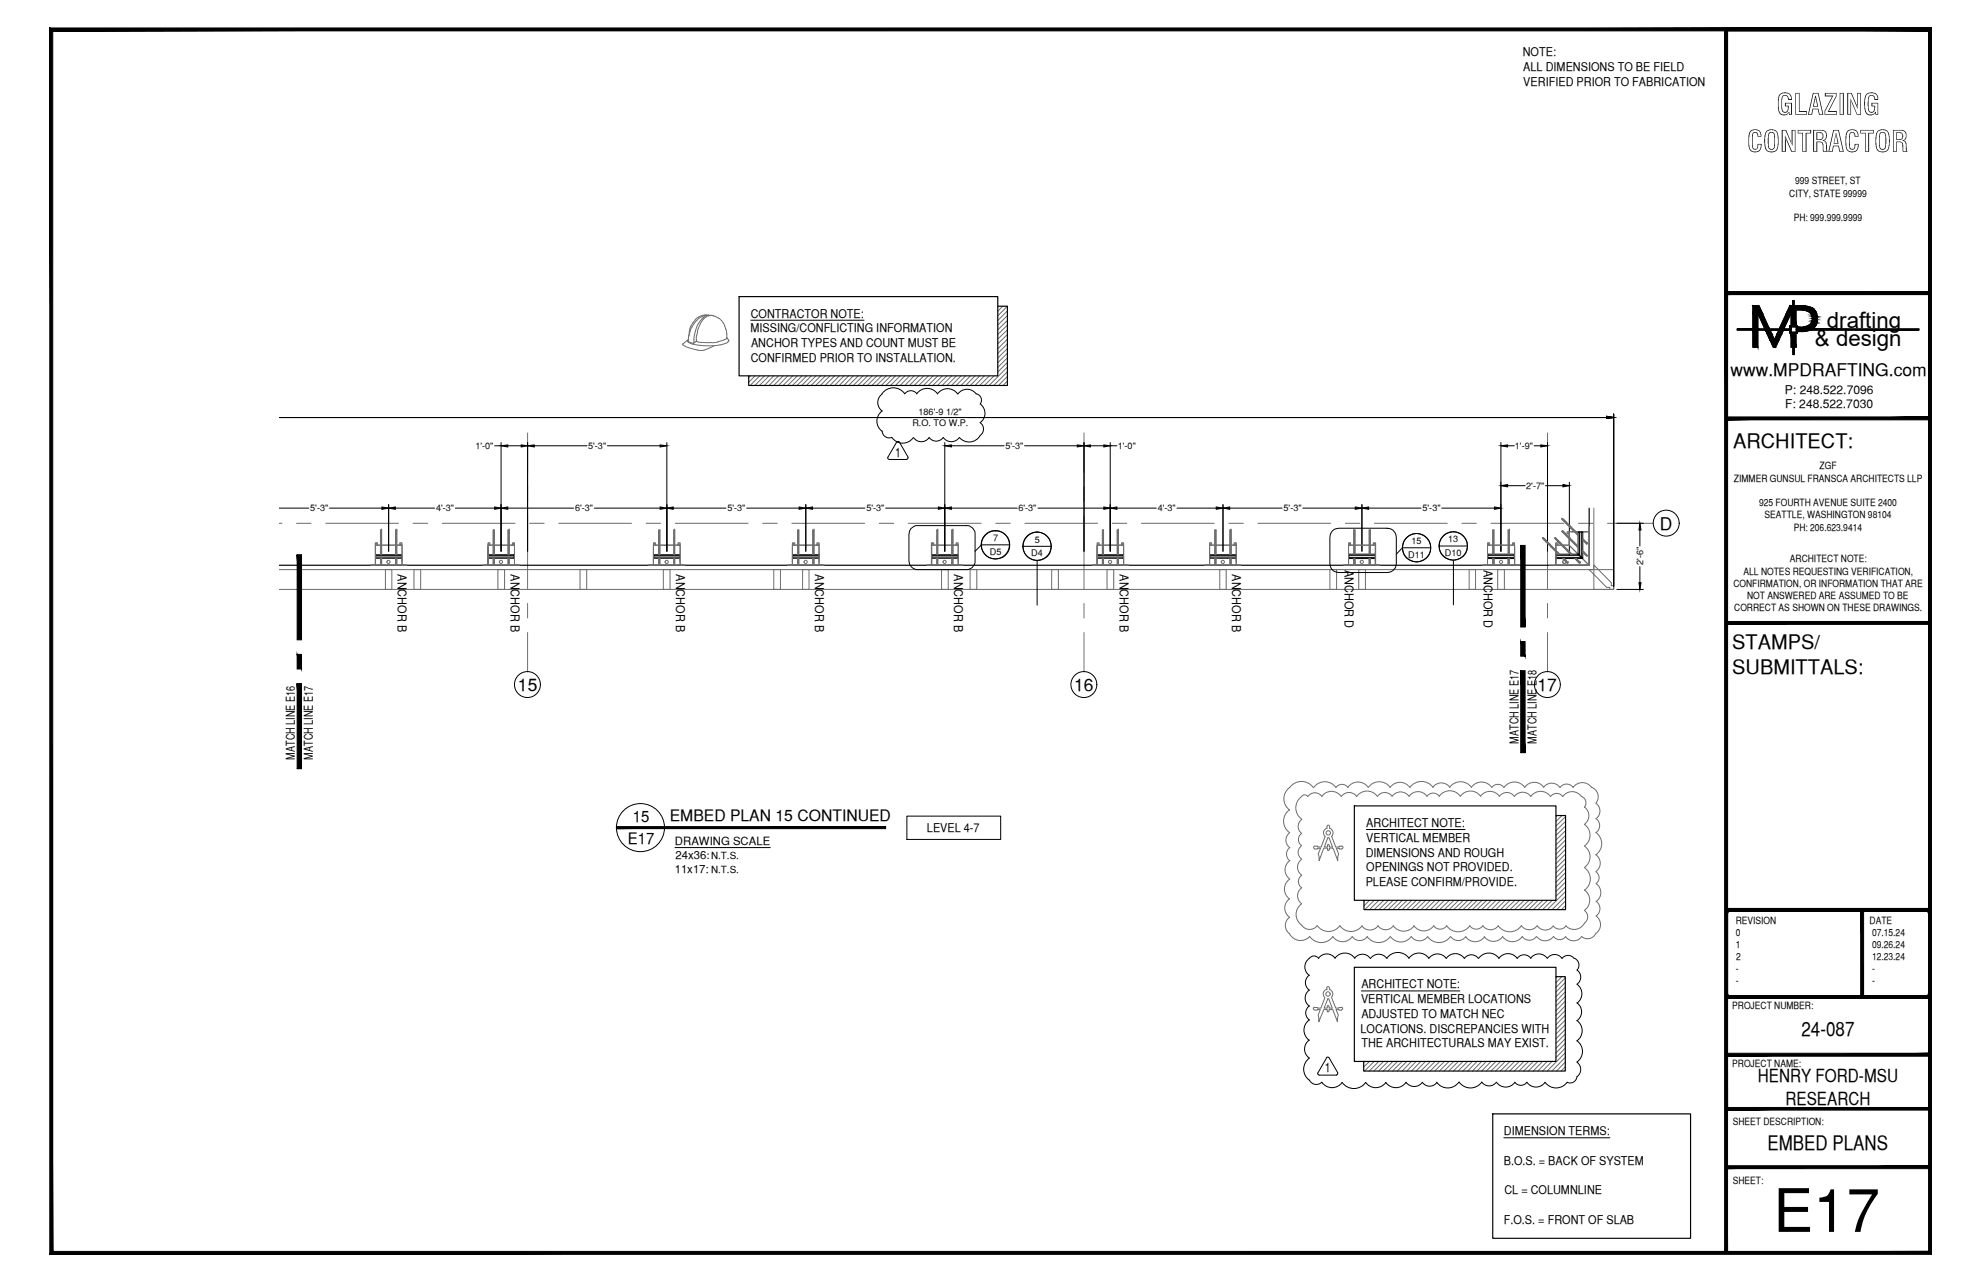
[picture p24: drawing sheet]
<svg xmlns="http://www.w3.org/2000/svg" width="432mm" height="279mm" viewBox="0 0 432 279" stroke-linecap="round" stroke-linejoin="round" font-family="sans-serif">
<defs><g id="words">
<text font-size="13.1" x="386.5" y="268.5">E17</text>
<g font-size="6.3">
<text x="387.2" y="25">GLAZING</text>
<text x="380.8" y="33.1">CONTRACTOR</text>
</g>
<g font-size="4.9">
<text x="398.2" y="71.5">drafting</text>
<text x="395.6" y="75.5">&amp; design</text>
</g>
<g font-size="4.4">
<text x="377.8" y="97.5">ARCHITECT:</text>
<text x="377.6" y="141.5">STAMPS/</text>
<text x="377.6" y="146.9">SUBMITTALS:</text>
<text x="392.7" y="225.8">24-087</text>
<text x="385.3" y="250.7">EMBED PLANS</text>
</g>
<g font-size="3.9">
<text x="383.2" y="235.9">HENRY FORD-MSU</text>
<text x="389.2" y="240.7">RESEARCH</text>
</g>
<g font-size="3.8">
<text x="377.2" y="82">www.MPDRAFTING.com</text>
<text x="361.8" y="115.4">D</text>
<text x="112.9" y="150.6">15</text>
<text x="234.1" y="150.6">16</text>
<text x="335.2" y="150.6">17</text>
</g>
<g font-size="3.4">
<text x="137.9" y="179.1">15</text>
<text x="146" y="178.9">EMBED PLAN 15 CONTINUED</text>
<text x="136.8" y="183.9">E17</text>
</g>
<g font-size="2.8">
<text x="195.1" y="99.5">1</text>
<text x="288.8" y="233.7">1</text>
</g>
<g font-size="2.6">
<text x="331.9" y="12.3">NOTE:</text>
<text x="332" y="15.5">ALL DIMENSIONS TO BE FIELD</text>
<text x="332" y="18.7">VERIFIED PRIOR TO FABRICATION</text>
<text x="163.6" y="69.2">CONTRACTOR NOTE:</text>
<text x="163.6" y="72.5">MISSING/CONFLICTING INFORMATION</text>
<text x="163.7" y="75.7">ANCHOR TYPES AND COUNT MUST BE</text>
<text x="163.6" y="78.9">CONFIRMED PRIOR TO INSTALLATION.</text>
<text x="389.1" y="85.8">P: 248.522.7096</text>
<text x="389.1" y="89">F: 248.522.7030</text>
<text x="86.7" y="125.2" transform="rotate(90 86.7 125.2)">ANCHOR B</text>
<text x="111.3" y="125.2" transform="rotate(90 111.3 125.2)">ANCHOR B</text>
<text x="147.4" y="125.2" transform="rotate(90 147.4 125.2)">ANCHOR B</text>
<text x="177.7" y="125.2" transform="rotate(90 177.7 125.2)">ANCHOR B</text>
<text x="208" y="125.2" transform="rotate(90 208 125.2)">ANCHOR B</text>
<text x="244.1" y="125.2" transform="rotate(90 244.1 125.2)">ANCHOR B</text>
<text x="268.6" y="125.2" transform="rotate(90 268.6 125.2)">ANCHOR B</text>
<text x="293.1" y="124.2" transform="rotate(90 293.1 124.2)">ANCHOR D</text>
<text x="323.4" y="124.2" transform="rotate(90 323.4 124.2)">ANCHOR D</text>
<text x="64.3" y="165.5" transform="rotate(-90 64.3 165.5)">MATCH LINE E16</text>
<text x="68.2" y="165.5" transform="rotate(-90 68.2 165.5)">MATCH LINE E17</text>
<text x="331" y="162.1" transform="rotate(-90 331 162.1)">MATCH LINE E17</text>
<text x="334.9" y="162.1" transform="rotate(-90 334.9 162.1)">MATCH LINE E18</text>
<text x="202.1" y="181.4">LEVEL 4-7</text>
<text x="297.8" y="180.2">ARCHITECT NOTE:</text>
<text x="297.8" y="183.5">VERTICAL MEMBER</text>
<text x="297.7" y="186.7">DIMENSIONS AND ROUGH</text>
<text x="297.8" y="189.9">OPENINGS NOT PROVIDED.</text>
<text x="297.7" y="193.2">PLEASE CONFIRM/PROVIDE.</text>
<text x="296.7" y="215.4">ARCHITECT NOTE:</text>
<text x="296.7" y="218.6">VERTICAL MEMBER LOCATIONS</text>
<text x="296.7" y="221.9">ADJUSTED TO MATCH NEC</text>
<text x="296.5" y="225">LOCATIONS. DISCREPANCIES WITH</text>
<text x="296.7" y="228.3">THE ARCHITECTURALS MAY EXIST.</text>
<text x="327.8" y="247.3">DIMENSION TERMS:</text>
<text x="327.8" y="253.8">B.O.S. = BACK OF SYSTEM</text>
<text x="327.9" y="260.2">CL = COLUMNLINE</text>
<text x="327.8" y="266.7">F.O.S. = FRONT OF SLAB</text>
</g>
<g font-size="2.5">
<text x="147.1" y="184.1">DRAWING SCALE</text>
<text x="147.1" y="190.2">11x17:</text>
<text x="147.3" y="187.1">24x36:</text>
</g>
<g font-size="2.2">
<text x="391.3" y="40.2">999 STREET, ST</text>
<text x="390" y="42.9">CITY, STATE 99999</text>
<text x="391" y="48.2">PH: 999.999.9999</text>
<text x="378" y="105">ZIMMER GUNSUL FRANSCA ARCHITECTS LLP</text>
<text x="396.6" y="102.3">ZGF</text>
<text x="383.4" y="110.3">925 FOURTH AVENUE SUITE 2400</text>
<text x="384.6" y="113">SEATTLE, WASHINGTON 98104</text>
<text x="391" y="115.6">PH: 206.623.9414</text>
<text x="380" y="125.2">ALL NOTES REQUESTING VERIFICATION,</text>
<text x="390.1" y="122.6">ARCHITECT NOTE:</text>
<text x="377.8" y="127.9">CONFIRMATION, OR INFORMATION THAT ARE</text>
<text x="380.8" y="130.6">NOT ANSWERED ARE ASSUMED TO BE</text>
<text x="378" y="133.2">CORRECT AS SHOWN ON THESE DRAWINGS.</text>
<text x="378.3" y="201.3">REVISION</text>
<text x="378.4" y="204">0</text>
<text x="407.5" y="201.3">DATE</text>
<text x="408" y="204">07.15.24</text>
<text x="378.3" y="206.6">1</text>
<text x="378.5" y="209.2">2</text>
<text x="408" y="206.6">09.26.24</text>
<text x="408" y="209.2">12.23.24</text>
<text x="378.4" y="211.9">-</text>
<text x="378.4" y="214.5">-</text>
<text x="408" y="211.9">-</text>
<text x="408" y="214.5">-</text>
<text x="377.6" y="219.9">PROJECT NUMBER:</text>
<text x="377.6" y="232.5">PROJECT NAME:</text>
<text x="377.7" y="245.2">SHEET DESCRIPTION:</text>
<text x="377.7" y="257.9">SHEET:</text>
</g>
<g font-size="2.1">
<text x="155" y="187.3">N.T.S.</text>
<text x="155" y="190.2">N.T.S.</text>
</g>
<g font-size="2">
<text x="198.9" y="92.9">R.O. TO W.P.</text>
<text x="200.2" y="90.4">186'-9 1/2&quot;</text>
<text x="103.6" y="97.9">1'-0&quot;</text>
<text x="128.2" y="97.9">5'-3&quot;</text>
<text x="219.1" y="97.9">5'-3&quot;</text>
<text x="243.6" y="97.9">1'-0&quot;</text>
<text x="330.2" y="97.9">1'-9&quot;</text>
<text x="332.7" y="106.6">2'-7&quot;</text>
<text x="67.6" y="111.4">5'-3&quot;</text>
<text x="95.1" y="111.4">4'-3&quot;</text>
<text x="125.3" y="111.4">6'-3&quot;</text>
<text x="158.6" y="111.4">5'-3&quot;</text>
<text x="188.8" y="111.4">5'-3&quot;</text>
<text x="222" y="111.4">6'-3&quot;</text>
<text x="252.3" y="111.4">4'-3&quot;</text>
<text x="279.8" y="111.4">5'-3&quot;</text>
<text x="310.1" y="111.4">5'-3&quot;</text>
<text x="216.5" y="117.9">7</text>
<text x="225.6" y="118.2">5</text>
<text x="307.7" y="118.6">15</text>
<text x="315.7" y="118.1">13</text>
<text x="215.8" y="120.9">D5</text>
<text x="224.8" y="121.2">D4</text>
<text x="307" y="121.5">D11</text>
<text x="315" y="121.2">D10</text>
<text x="358.1" y="123.2" transform="rotate(-90 358.1 123.2)">2'-6&quot;</text>
</g>
</g></defs>
<!-- layer: NOTES -->
<path d="M163.6 69.8h24.7M197.7 177.9h20.4v5h-20.4zM297.8 180.8h21.5M296.7 216h21.5M327.8 248h23.1" fill="none" stroke="#000" stroke-width=".22"/>
<!-- layer: HEAVY_2 -->
<path d="M161.1 64.6h56.4v17.3h-56.4zM217.5 66.7h2.1v17.3h-56.4v-2.1M346.4 110.7v12.5h-285.6M295.2 175.6h44v20.6h-44zM339.2 177.7h2v20.5h-43.9v-2M295.2 210.8h44v20.5h-44zM339.2 212.9h2v20.5h-44v-2.1M325.4 242.8h43.1v27.1h-43.1z" fill="none" stroke="#000" stroke-width=".25"/>
<!-- layer: LIGHT_1 -->
<g fill="none" stroke="#6c6c6c" stroke-width=".22">
<path d="M148.8 74.9l.1 .3 .5 .3M149.4 75.5l.9 .3a6.7 6.7 0 0 0 3.1 .5M149.8 74.2a1.36 1.36 0 0 0 1.3 .8M150.1 73.2v.8M150.1 73.9l-1.2 1M150.5 72.1l-.4 1.1M150.6 71l-.2 .6-.2 1.6M150.8 71.3l-.4 .8M151.1 70.3l-.4 .7M151.1 75l2 .3h2.5M151.3 73.9v.5M151.3 74.4l-.2 .5"/>
<path d="M151.4 73l-.2 1M151.6 72.2l-.2 .8M151.6 69.7l-.6 .6M151.7 74.4l.4 .1M151.8 74v.4l-.7 .5-1.2-.5 .2-.4M151.8 73v1M151.9 71.3l-.3 .9M152 69.7l-1.2 1.6M152.1 74.5l.9 .2M152.1 72.2l-.2 .8M152.2 70.5l-.4 .8M152.2 71.6l-.2 .7"/>
<path d="M152.6 69.2l-.7 .5M152.7 69.9l-.5 .7M153 70l-.8 1.6M153 74.6l2.2 .1M153 69.5l-.3 .4M153.1 68.7l-.9 .4-.7 .5M153.3 68.9l-.6 .3M153.7 69l-.7 .4M153.9 68.7l-.6 .2M153.9 68.7h1M153.9 68.6l-.8 .2M154 69l-1 .9"/>
<path d="M154.4 68.8l-.4 .2M154.5 68.6l-.8 .3M155 68.7l1.6 .6M155.2 68.8l-.8 .1M155.3 68.7l.3 .1M155.6 75.4l-2.1 .9M156.5 74.6l-1.3 .1M156.6 69.3l1 1M156.9 75.2l-1.3 .2M157.6 70.3l.4 .7M157.9 74l-1.4 .5M157.9 71l.3 .8"/>
<path d="M158.2 74.8l-1.3 .4M158.2 71.8l.4 2M158.3 73.8l-.4 .3M158.5 73.6l-.2 .2M158.6 73.8l.2 .3M158.7 74.5l-.4 .3M158.8 74.1l.1 .1M158.8 74.2h.1M158.9 74.3l-.2 .2M217.6 66.7l-.1 .1M218.6 66.7l-1.1 1.1M219.6 66.7l-2.1 2.1"/>
<path d="M219.6 67.8l-2.1 2M219.6 68.8l-2.1 2.1M219.6 69.8l-2.1 2.1M219.6 70.9l-2.1 2M219.6 71.9l-2.1 2M219.6 72.9l-2.1 2M219.6 73.9l-2.1 2.1M219.6 74.9l-2.1 2.1M219.6 75.9l-2.1 2.1M219.6 77l-2.1 2.1M219.6 78l-2.1 2.1M219.6 79l-2.1 2.1"/>
<path d="M163.6 81.9l-.4 .4M164.6 81.9l-1.4 1.4M165.6 81.9l-2.1 2.1M166.6 81.9l-2.1 2.1M167.6 81.9l-2.1 2.1M168.7 81.9l-2.1 2.1M169.7 81.9l-2.1 2.1M170.7 81.9l-2 2.1M171.7 81.9l-2 2.1M172.8 81.9l-2.1 2.1M173.8 81.9l-2.1 2.1M174.8 81.9l-2.1 2.1"/>
<path d="M175.8 81.9l-2.1 2.1M176.8 81.9l-2 2.1M177.9 81.9l-2.1 2.1M178.9 81.9l-2.1 2.1M179.9 81.9l-2.1 2.1M180.9 81.9l-2.1 2.1M181.9 81.9l-2.1 2.1M182.9 81.9l-2 2.1M184 81.9l-2.1 2.1M185 81.9l-2.1 2.1M186 81.9l-2 2.1M187.1 81.9l-2.1 2.1"/>
<path d="M188.1 81.9l-2.1 2.1M189.1 81.9l-2.1 2.1M190.1 81.9l-2.1 2.1M191.1 81.9l-2.1 2.1M192.2 81.9l-2.1 2.1M193.2 81.9l-2.1 2.1M194.2 81.9l-2.1 2.1M195.2 81.9l-2.1 2.1M196.2 81.9l-2.1 2.1M197.2 81.9l-2 2.1M198.2 81.9l-2 2.1M199.3 81.9l-2.1 2.1"/>
<path d="M200.3 81.9l-2.1 2.1M201.4 81.9l-2.1 2.1M202.4 81.9l-2.1 2.1M203.4 81.9l-2.1 2.1M204.4 81.9l-2.1 2.1M205.4 81.9l-2.1 2.1M206.4 81.9l-2.1 2.1M207.5 81.9l-2.1 2.1M208.5 81.9l-2.1 2.1M209.5 81.9l-2.1 2.1M210.5 81.9l-2.1 2.1M211.5 81.9l-2 2.1"/>
<path d="M212.5 81.9l-2 2.1M213.6 81.9l-2.1 2.1M214.6 81.9l-2.1 2.1M215.6 81.9l-2 2.1M216.7 81.9l-2.1 2.1M219.6 80l-4 4M219.6 81l-3 3M219.6 82l-2 2M219.6 83.1l-1 .9M339.5 177.7l-.3 .3M340.5 177.7l-1.3 1.3M341.2 178l-2 2"/>
<path d="M341.2 179l-2 2M286.6 185l1.2-.2-.5 1.3 .2 1.5 1-2.8h.9v.5l.3-.1M288.9 182.2l-.9 2.4h-.8v-.2h-.7l-.1 .4 .2 .2M289.2 180.1v.4a1.05 1.05 0 0 0-.4 1.8M289.2 180.1l.3-.3 .3 .3M289.4 184.2l.1-.2 .2 .2M289.6 182.6h-.2l-.7 2h.7v-.4M289.7 182.6l.7 2h-.6v-.4M289.8 180.1v.4a1.05 1.05 0 0 1 .5 1.8M290.3 182.2l.8 2.4h.8v-.2h.7l.1 .4-.3 .2M292.5 185l-1.2-.2 .5 1.3-.2 1.5-1-2.8h-.8v.4M297.5 196.2l-.2 .2"/>
<path d="M298.5 196.2l-1.2 1.2M299.5 196.2l-2 2M300.5 196.2l-2 2M301.6 196.2l-2.1 2M302.6 196.2l-2.1 2M303.7 196.2l-2.1 2M304.7 196.2l-2.1 2M305.7 196.2l-2.1 2M306.7 196.2l-2.1 2M307.7 196.2l-2.1 2M308.7 196.2l-2.1 2M309.8 196.2l-2.1 2"/>
<path d="M310.8 196.2l-2.1 2M311.8 196.2l-2 2M312.8 196.2l-2 2M313.8 196.2l-2 2M314.8 196.2l-2 2M315.9 196.2l-2.1 2M316.9 196.2l-2.1 2M317.9 196.2l-2.1 2M319 196.2l-2.1 2M320 196.2l-2.1 2M321 196.2l-2.1 2M322 196.2l-2.1 2"/>
<path d="M323 196.2l-2.1 2M324 196.2l-2.1 2M325.1 196.2l-2.1 2M326.1 196.2l-2.1 2M327.1 196.2l-2 2M328.1 196.2l-2 2M329.1 196.2l-2 2M330.2 196.2l-2.1 2M331.2 196.2l-2.1 2M332.2 196.2l-2.1 2M333.2 196.2l-2 2M334.3 196.2l-2.1 2"/>
<path d="M335.3 196.2l-2.1 2M336.3 196.2l-2.1 2M337.3 196.2l-2.1 2M338.3 196.2l-2.1 2M341.2 180l-2 2.1M341.2 181l-2 2.1M341.2 182.1l-2 2M341.2 183.1l-2 2.1M341.2 184.1l-2 2.1M341.2 185.1l-2 2.1M341.2 186.1l-2 2.1M341.2 187.1l-2 2.1"/>
<path d="M341.2 188.2l-2 2M341.2 189.2l-2 2.1M341.2 190.2l-2 2.1M341.2 191.2l-2 2.1M341.2 192.2l-2 2.1M341.2 193.3l-2 2M341.2 194.3l-4 3.9M341.2 195.3l-2.9 2.9M341.2 196.3l-1.9 1.9M341.2 197.4l-.8 .8M286.5 219.5l-.2 .3 .2 .3M288.8 217.4l-.9 2.3-1.3-.1"/>
<path d="M289.2 215.6a1.05 1.05 0 0 0-.5 1.8M289.2 215.3l.3-.3 .3 .3M289.2 215.3v.4M289.3 219.3l.2-.2 .1 .2M289.4 217.7h.2M289.4 217.7l-.8 2h.7v-.4M289.6 217.7l.8 2h-.7v-.4M289.8 215.6a1.05 1.05 0 0 1 .4 1.8M289.8 215.3v.4M290.3 217.4l.8 2.3 1.3-.1M292.4 219.5l.3 .3-.3 .3M339.4 212.9l-.2 .2"/>
<path d="M340.4 212.9l-1.2 1.3M341.2 213.1l-2 2.1M341.2 214.1l-2 2.1M341.2 215.1l-2 2.1M341.2 216.2l-2 2M341.2 217.2l-2 2.1M341.2 218.2l-2 2.1M341.2 219.2l-2 2.1M286.6 220.2l1.2-.2-.5 1.2 .2 1.5 1-2.7h.8v.4M289.3 220.4l.2 .1 .1-.1M292.4 220.2l-1.2-.2 .5 1.2-.2 1.5-1-2.7h-.8v.4M297.5 231.3l-.3 .2"/>
<path d="M298.5 231.3l-1.3 1.2M299.5 231.3l-2.1 2.1M300.5 231.3l-2.1 2.1M301.6 231.3l-2.1 2.1M302.6 231.3l-2.1 2.1M303.6 231.3l-2.1 2.1M304.6 231.3l-2.1 2.1M305.6 231.3l-2.1 2.1M306.6 231.3l-2.1 2.1M307.7 231.3l-2.1 2.1M308.7 231.3l-2.1 2.1M309.7 231.3l-2 2.1"/>
<path d="M310.7 231.3l-2 2.1M311.8 231.3l-2.1 2.1M312.8 231.3l-2.1 2.1M313.8 231.3l-2.1 2.1M314.8 231.3l-2.1 2.1M315.8 231.3l-2 2.1M316.9 231.3l-2.1 2.1M317.9 231.3l-2.1 2.1M318.9 231.3l-2.1 2.1M319.9 231.3l-2.1 2.1M320.9 231.3l-2.1 2.1M321.9 231.3l-2 2.1"/>
<path d="M323 231.3l-2.1 2.1M324 231.3l-2.1 2.1M325 231.3l-2 2.1M326.1 231.3l-2.1 2.1M327.1 231.3l-2.1 2.1M328.1 231.3l-2.1 2.1M329.1 231.3l-2.1 2.1M330.1 231.3l-2.1 2.1M331.2 231.3l-2.1 2.1M332.2 231.3l-2.1 2.1M333.2 231.3l-2.1 2.1M334.2 231.3l-2.1 2.1"/>
<path d="M335.2 231.3l-2.1 2.1M336.2 231.3l-2 2.1M337.2 231.3l-2 2.1M338.3 231.3l-2.1 2.1M341.2 220.2l-2 2.1M341.2 221.2l-2 2.1M341.2 222.3l-2 2M341.2 223.3l-2 2.1M341.2 224.3l-2 2.1M341.2 225.4l-2 2M341.2 226.4l-2 2.1M341.2 227.4l-2 2.1"/>
<path d="M341.2 228.4l-2 2.1M341.2 229.4l-4 4M341.2 230.4l-2.9 3M341.2 231.5l-1.9 1.9M341.2 232.5l-.9 .9"/>
<circle cx="289.5" cy="181.5" r=".48"/>
<circle cx="289.5" cy="216.6" r=".48"/>
</g>
<!-- layer: SURROUNDING CONDITIONS -->
<g fill="none" stroke="#6c6c6c" stroke-width=".22">
<path d="M81.8 118.7h.5M81.9 119.2v3.9h5.7v-4.3h-5.7v4.3M82 118.6h.1M82.3 118.8v-.5h-.5v4.8l-1 .1h7.9l-1.1-.1M82.9 117.3l.3 .3M82.9 119.1l.3 .3M82.9 117.4l.3 .3M82.9 118.4l.3 .3M82.9 118.7l.3 .2M82.9 118.9l.3 .3M82.9 119.2l.3 .2M82.9 119.7l.3 .3"/>
<path d="M82.9 115.6l.3 .2M82.9 115.8l.3 .2M82.9 116.1l.3 .2M82.9 116.3l.3 .2M82.9 116.6l.3 .2M82.9 116.8l.3 .2M82.9 117.1l.3 .2M82.9 117.6l.3 .3M82.9 117.9l.3 .2M82.9 118.1l.3 .3M82.9 118.4l.3 .2M82.9 118.6l.3 .3"/>
<path d="M82.9 118.9l.3 .2M82.9 119.4l.3 .3M82.9 119.6l.3 .3M82.9 119.9l.3 .2M82.9 115.6l.3 .3M82.9 115.9l.3 .2M82.9 116.1l.3 .3M82.9 116.4l.3 .2M82.9 116.6l.3 .3M82.9 116.9l.3 .3M82.9 117.2l.3 .2M82.9 117.9l.3 .3"/>
<path d="M82.9 118.2l.3 .2M82.9 120l.3 .2M83.1 115.5l.1 .1M83.2 115.5h.1M83.2 115.5h-.3v5.4M83.2 115.5v5.4l-.3-.3M86.2 115.5h.3M86.2 115.5l.3 .3M86.2 115.8l.3 .2M86.2 116l.3 .3M86.2 116.3l.3 .2M86.2 116.5l.3 .3"/>
<path d="M86.2 116.8l.3 .2M86.2 117l.3 .3M86.2 117.3l.3 .3M86.2 117.5l.3 .3M86.2 117.8l.3 .2M86.2 118l.3 .4M86.2 118.3l.3 .3M86.2 118.6l.3 .2M86.2 118.8l.3 .3M86.2 119.1l.3 .2M86.2 119.3l.3 .3M86.2 119.6l.3 .2"/>
<path d="M86.2 119.8l.3 .3M86.2 115.5v5.4M86.2 115.8l.3 .3M86.2 116.1l.3 .2M86.2 116.3l.3 .3M86.2 116.6l.3 .2M86.2 116.8l.3 .3M86.2 117.1l.3 .2M86.2 117.6l.3 .3M86.2 117.9l.3 .2M86.2 118.4l.3 .2M86.2 118.7l.3 .2"/>
<path d="M86.2 118.9l.3 .2M86.2 119.2l.3 .2M86.2 119.4l.3 .2M86.2 119.7l.3 .2M86.2 120l.3 .1M86.4 115.5l.1 .1M86.5 115.5h.1M86.5 115.5v5.4M87.1 118.8v-.5h.5v4.8h.5M87.1 118.7l.5 .1h-5.8M87.4 118.6h.1M106.4 119.2v3.9h5.7v-4.3h-5.7v4.3"/>
<path d="M106.4 118.7h.4M106.6 118.6h.1M106.8 118.8v-.5h-.4v4.8l-1.1 .1h7.9l-1.1-.1M107.5 116.4l.3 .2M107.5 117.2l.3 .2M107.5 117.3l.3 .3M107.5 117.6l.3 .3M107.5 118.4l.3 .2M107.5 118.6l.3 .3M107.5 118.9l.3 .3M107.5 119.1l.3 .3M107.5 119.4l.3 .2"/>
<path d="M107.5 119.6l.3 .4M107.5 119.9l.3 .2M107.5 115.6l.3 .2M107.5 115.8l.3 .2M107.5 116.1l.3 .2M107.5 116.3l.3 .2M107.5 116.6l.3 .2M107.5 116.8l.3 .2M107.5 117.1l.3 .2M107.5 117.9l.3 .2M107.5 118.1l.3 .3M107.5 115.6l.3 .3"/>
<path d="M107.5 115.9l.3 .2M107.5 116.1l.3 .3M107.5 116.6l.3 .3M107.5 116.9l.3 .3M107.5 117.4l.3 .3M107.5 117.7l.3 .2M107.5 117.9l.3 .3M107.5 118.2l.3 .2M107.5 118.4l.3 .3M107.5 118.7l.3 .2M107.5 119.2l.3 .2M107.5 119.4l.3 .3"/>
<path d="M107.5 120l.3 .2M107.6 115.5l.2 .1M110.7 115.5h.3M110.7 115.5l.3 .3M110.7 115.8l.3 .2M110.7 116l.3 .3M110.7 116.3l.3 .2M110.7 116.5l.3 .3M110.7 116.8l.3 .2M110.7 117l.3 .3M110.7 117.3l.3 .2M110.7 117.5l.3 .3"/>
<path d="M110.7 117.8l.3 .3M110.7 118l.3 .3M110.7 118.3l.3 .3M110.7 118.6l.3 .2M110.7 118.8l.3 .3M110.7 119.1l.3 .2M110.7 119.3l.3 .3M110.7 119.6l.3 .2M110.7 119.8l.3 .3M110.7 115.6l.3 .2M110.7 115.8l.3 .3M110.7 116.3l.3 .3"/>
<path d="M110.7 116.6l.3 .2M110.7 116.8l.3 .3M110.7 117.1l.3 .2M110.7 117.3l.3 .3M110.7 117.6l.3 .3M110.7 118.1l.3 .3M110.7 118.4l.3 .2M110.7 118.7l.3 .2M110.7 118.9l.3 .2M110.7 119.2l.3 .2M110.7 119.4l.3 .2M110.7 119.7l.3 .2"/>
<path d="M110.7 120l.3 .1M110.7 115.5v5.4M110.9 115.5l.1 .1M111 115.5h.1M111 115.5v5.4M111.7 118.8v-.5h.4v4.8h.5M111.7 118.7l.4 .1h-5.7M112 118.6h.1M142.4 119.2v3.9h5.8v-4.3h-5.8v4.3M142.4 118.7h.5M142.6 118.6h.1M142.9 118.8v-.5h-.5v4.8l-1 .1h7.9l-1-.1"/>
<path d="M143.6 118.4l.2 .3M143.6 115.6l.2 .3M143.6 116.1l.2 .3M143.6 116.4l.2 .2M143.6 116.6l.2 .3M143.6 116.9l.2 .3M143.6 117.2l.2 .2M143.6 117.4l.2 .3M143.6 115.6l.2 .2M143.6 115.8l.2 .2M143.6 116.1l.2 .2M143.6 116.3l.2 .2"/>
<path d="M143.6 116.6l.2 .2M143.6 116.8l.2 .2M143.6 117.1l.2 .2M143.6 117.3l.2 .3M143.6 117.6l.2 .3M143.6 117.9l.2 .2M143.6 118.1l.2 .3M143.6 118.6l.2 .3M143.6 118.9l.2 .2M143.6 119.1l.2 .3M143.6 119.4l.2 .2M143.6 119.6l.2 .3"/>
<path d="M143.6 119.9l.2 .2M143.6 115.9l.2 .2M143.6 117.7l.2 .2M143.6 117.9l.2 .3M143.6 118.2l.2 .2M143.6 118.7l.2 .2M143.6 118.9l.2 .3M143.6 119.4l.2 .3M143.6 119.7l.2 .3M143.6 120l.2 .2M143.7 115.5l.1 .1M146.9 115.5h.2"/>
<path d="M146.9 115.5l.2 .3M146.9 115.8l.2 .2M146.9 116l.2 .3M146.9 116.3l.2 .3M146.9 116.5l.2 .3M146.9 116.8l.2 .2M146.9 117l.2 .3M146.9 117.3l.2 .3M146.9 117.5l.2 .4M146.9 117.8l.2 .2M146.9 118l.2 .3M146.9 118.3l.2 .3"/>
<path d="M146.9 118.6l.2 .2M146.9 118.8l.2 .3M146.9 119.1l.2 .2M146.9 119.3l.2 .3M146.9 119.6l.2 .2M146.9 119.8l.2 .3M146.9 115.5v5.4M146.9 115.6l.2 .2M146.9 115.8l.2 .3M146.9 116.6l.2 .2M146.9 116.8l.2 .3M146.9 117.1l.2 .2"/>
<path d="M146.9 117.9l.2 .2M146.9 118.1l.2 .3M146.9 118.4l.2 .2M146.9 118.7l.2 .2M146.9 118.9l.2 .2M146.9 119.2l.2 .2M146.9 119.4l.2 .2M146.9 119.7l.2 .2M146.9 120l.2 .1M147 115.5l.1 .1M147.1 115.5h.1M147.1 115.5v5.4l-.2-.2"/>
<path d="M147.8 118.8v-.5h.5v4.8h.4M147.8 118.7l.5 .1h-5.9M148 118.6h.1M172.7 119.2v3.9h5.8v-4.3h-5.8v4.3M172.7 118.7h.5M173 118.6h.1M173.2 118.8v-.5h-.5v4.8l-1.1 .1h8l-1-.1M173.9 118.6l.2 .3M173.9 119.4l.2 .2M173.9 117.4l.2 .3M173.9 118.4l.2 .3M173.9 118.7l.2 .2"/>
<path d="M173.9 118.9l.2 .3M173.9 119.2l.2 .2M173.9 119.4l.2 .3M173.9 115.6l.2 .2M173.9 115.8l.2 .2M173.9 116.1l.2 .2M173.9 116.3l.2 .2M173.9 116.6l.2 .2M173.9 116.8l.2 .2M173.9 117.1l.2 .2M173.9 117.3l.2 .3M173.9 117.6l.2 .3"/>
<path d="M173.9 117.9l.2 .3M173.9 118.1l.2 .3M173.9 118.4l.2 .2M173.9 118.9l.2 .2M173.9 119.1l.2 .3M173.9 119.6l.2 .4M173.9 119.9l.2 .2M173.9 115.6l.2 .3M173.9 115.9l.2 .2M173.9 116.1l.2 .3M173.9 116.4l.2 .2M173.9 116.6l.2 .3"/>
<path d="M173.9 116.9l.2 .3M173.9 117.2l.2 .2M173.9 117.7l.2 .2M173.9 118.2l.2 .2M173.9 120l.2 .2M174 115.5l.1 .1M177.2 115.5h.2M177.2 115.5l.2 .3M177.2 115.8l.2 .3M177.2 116l.2 .3M177.2 116.3l.2 .2M177.2 116.5l.2 .3"/>
<path d="M177.2 116.8l.2 .2M177.2 117l.2 .3M177.2 117.3l.2 .2M177.2 117.5l.2 .4M177.2 117.8l.2 .2M177.2 118l.2 .3M177.2 118.3l.2 .3M177.2 118.6l.2 .2M177.2 118.8l.2 .3M177.2 119.1l.2 .2M177.2 119.3l.2 .3M177.2 119.6l.2 .2"/>
<path d="M177.2 119.8l.2 .3M177.2 115.5v5.4M177.2 115.6l.2 .2M177.2 116.1l.2 .2M177.2 116.3l.2 .3M177.2 116.6l.2 .2M177.2 116.8l.2 .3M177.2 117.1l.2 .2M177.2 117.3l.2 .3M177.2 117.9l.2 .2M177.2 118.1l.2 .3M177.2 118.7l.2 .2"/>
<path d="M177.2 118.9l.2 .2M177.2 119.2l.2 .2M177.2 119.4l.2 .2M177.2 119.7l.2 .2M177.2 120l.2 .1M177.3 115.5l.1 .1M177.4 115.5h.1M177.4 115.5v5.4M178.1 118.8v-.5h.5v4.8h.4M178.1 118.7l.5 .1h-5.9M178.3 118.6h.1M203 118.7h.5"/>
<path d="M203.1 119.2v3.9h5.8v-4.3h-5.8v4.3M203.3 118.6h.1M203.5 118.8v-.5h-.5v4.8l-1 .1h7.9l-1-.1M204.2 115.6l.2 .2M204.2 115.8l.2 .2M204.2 116.1l.2 .2M204.2 116.6l.2 .2M204.2 116.8l.2 .2M204.2 117.1l.2 .2M204.2 116.3l.2 .2M204.2 117.3l.2 .3M204.2 117.6l.2 .3"/>
<path d="M204.2 117.9l.2 .3M204.2 118.1l.2 .3M204.2 118.4l.2 .2M204.2 118.6l.2 .3M204.2 118.9l.2 .2M204.2 119.1l.2 .3M204.2 119.4l.2 .3M204.2 119.6l.2 .3M204.2 119.9l.2 .2M204.2 115.6l.2 .3M204.2 115.9l.2 .2M204.2 116.1l.2 .3"/>
<path d="M204.2 116.4l.2 .2M204.2 116.6l.2 .3M204.2 116.9l.2 .3M204.2 117.2l.2 .2M204.2 117.4l.2 .3M204.2 117.7l.2 .2M204.2 118.4l.2 .3M204.2 118.7l.2 .2M204.2 118.9l.2 .3M204.2 119.7l.2 .3M204.2 120l.2 .2M204.3 115.5l.1 .1"/>
<path d="M204.4 115.5h.1M204.4 115.5h-.2v5.4M204.4 115.5v5.4l-.2-.3M207.5 115.5h.2M207.5 115.5l.2 .3M207.5 115.8l.2 .2M207.5 116l.2 .3M207.5 116.3l.2 .3M207.5 116.5l.2 .3M207.5 116.8l.2 .2M207.5 117l.2 .3M207.5 117.3l.2 .2"/>
<path d="M207.5 117.5l.2 .3M207.5 117.8l.2 .2M207.5 118l.2 .3M207.5 118.3l.2 .3M207.5 118.6l.2 .2M207.5 118.8l.2 .3M207.5 119.1l.2 .2M207.5 119.3l.2 .3M207.5 119.6l.2 .2M207.5 119.8l.2 .3M207.5 115.5v5.4M207.5 115.6l.2 .2"/>
<path d="M207.5 115.8l.2 .3M207.5 116.1l.2 .2M207.5 116.6l.2 .2M207.5 116.8l.2 .3M207.5 117.3l.2 .3M207.5 117.6l.2 .3M207.5 117.9l.2 .2M207.5 118.1l.2 .3M207.5 118.4l.2 .2M207.5 118.7l.2 .2M207.5 118.9l.2 .2M207.5 119.2l.2 .2"/>
<path d="M207.5 119.4l.2 .2M207.5 119.7l.2 .2M207.5 120l.2 .1M207.6 115.5l.1 .1M207.7 115.5h.1M207.7 115.5v5.4M208.4 118.8v-.5h.5v4.8h.4M208.4 118.7l.5 .1h-5.9M208.6 118.6h.1M239.1 119.2v3.9h5.8v-4.3h-5.8v4.3M239.1 118.7h.5M239.3 118.6h.1"/>
<path d="M239.6 118.8v-.5h-.5v4.8l-1 .1h7.9l-1.1-.1M240.3 115.9l.2 .2M240.3 116.9l.2 .3M240.3 117.3l.2 .3M240.3 117.6l.2 .3M240.3 118.4l.2 .3M240.3 118.6l.2 .3M240.3 118.9l.2 .2M240.3 119.1l.2 .3M240.3 119.4l.2 .3M240.3 119.6l.2 .3M240.3 119.9l.2 .2"/>
<path d="M240.3 115.6l.2 .2M240.3 115.8l.2 .2M240.3 116.1l.2 .2M240.3 116.3l.2 .2M240.3 116.6l.2 .2M240.3 116.8l.2 .2M240.3 117.1l.2 .2M240.3 117.9l.2 .2M240.3 118.1l.2 .3M240.3 118.4l.2 .2M240.3 115.6l.2 .3M240.3 116.1l.2 .3"/>
<path d="M240.3 116.4l.2 .2M240.3 116.6l.2 .3M240.3 117.2l.2 .2M240.3 117.4l.2 .3M240.3 117.9l.2 .3M240.3 118.2l.2 .2M240.3 118.7l.2 .2M240.3 118.9l.2 .3M240.3 119.2l.2 .2M240.3 119.7l.2 .3M240.3 120l.2 .2M240.4 115.5l.1 .1"/>
<path d="M243.5 115.5h.3M243.5 115.5l.3 .3M243.5 115.8l.3 .3M243.5 116l.3 .3M243.5 116.3l.3 .2M243.5 116.5l.3 .3M243.5 116.8l.3 .2M243.5 117l.3 .3M243.5 117.3l.3 .2M243.5 117.5l.3 .3M243.5 117.8l.3 .2M243.5 118l.3 .3"/>
<path d="M243.5 118.3l.3 .3M243.5 118.6l.3 .2M243.5 118.8l.3 .3M243.5 119.1l.3 .2M243.5 119.3l.3 .3M243.5 119.6l.3 .2M243.5 119.8l.3 .3M243.5 115.6l.3 .2M243.5 116.1l.3 .2M243.5 116.3l.3 .3M243.5 116.8l.3 .3M243.5 117.1l.3 .2"/>
<path d="M243.5 117.3l.3 .3M243.5 117.6l.3 .3M243.5 117.9l.3 .2M243.5 118.1l.3 .3M243.5 118.7l.3 .2M243.5 118.9l.3 .2M243.5 119.2l.3 .2M243.5 119.4l.3 .2M243.5 119.7l.3 .2M243.5 120l.3 .1M243.5 115.5v5.4M243.7 115.5l.1 .1"/>
<path d="M243.8 115.5h.1M243.8 115.5v5.4M244.5 118.8v-.5h.4v4.8h.5M244.5 118.7l.4 .1h-5.8M244.7 118.6h.1M263.7 119.2v3.9h5.7v-4.3h-5.7v4.3M263.7 118.7h.4M263.9 118.6h.1M264.1 118.8v-.5h-.4v4.8l-1.1 .1h7.9l-1-.1M264.8 118.9l.2 .2M264.8 119.6l.2 .3M264.8 118.4l.2 .3"/>
<path d="M264.8 118.7l.2 .2M264.8 118.9l.2 .3M264.8 119.2l.2 .2M264.8 119.4l.2 .3M264.8 119.7l.2 .3M264.8 115.6l.2 .2M264.8 115.8l.2 .2M264.8 116.1l.2 .2M264.8 116.3l.2 .2M264.8 116.6l.2 .2M264.8 116.8l.2 .2M264.8 117.1l.2 .2"/>
<path d="M264.8 117.3l.2 .4M264.8 117.6l.2 .3M264.8 117.9l.2 .2M264.8 118.1l.2 .3M264.8 118.4l.2 .2M264.8 118.6l.2 .3M264.8 119.1l.2 .3M264.8 119.4l.2 .2M264.8 119.9l.2 .3M264.8 115.6l.2 .3M264.8 115.9l.2 .2M264.8 116.1l.2 .3"/>
<path d="M264.8 116.4l.2 .2M264.8 116.6l.2 .3M264.8 116.9l.2 .3M264.8 117.2l.2 .2M264.8 117.7l.2 .2M264.8 117.9l.2 .3M264.9 115.5l.1 .1M268.1 115.5l.3 .3M268.1 115.8l.3 .2M268.1 116l.3 .3M268.1 116.3l.3 .2M268.1 116.5l.3 .3"/>
<path d="M268.1 116.8l.3 .2M268.1 117l.3 .3M268.1 117.3l.3 .2M268.1 117.5l.3 .3M268.1 117.8l.3 .3M268.1 118l.3 .3M268.1 118.3l.3 .3M268.1 118.6l.3 .2M268.1 118.8l.3 .3M268.1 119.1l.3 .2M268.1 119.3l.3 .3M268.1 119.6l.3 .2"/>
<path d="M268.1 119.8l.3 .3M268.1 115.5v5.4M268.1 115.6l.3 .2M268.1 115.8l.3 .3M268.1 116.3l.3 .3M268.1 116.6l.3 .2M268.1 116.8l.3 .3M268.1 117.1l.3 .2M268.1 117.3l.3 .3M268.1 117.6l.3 .3M268.1 118.1l.3 .3M268.1 118.4l.3 .2"/>
<path d="M268.1 118.7l.3 .2M268.1 118.9l.3 .2M268.1 119.2l.3 .2M268.1 119.4l.3 .2M268.1 119.7l.3 .2M268.1 120l.3 .1M268.1 115.5h.3M268.2 115.5l.2 .1M268.4 115.5h.1M268.4 115.5v5.4M269 118.8v-.5h.5v4.8h.4M269 118.7l.5 .1h-5.8"/>
<path d="M269.2 118.6h.1M294.1 118.6h.1M294.4 118.8v-.5h-.5v4.8h-.5M294.4 118.7l-.5 .1h5.9M295.1 115.5h.2v5.3M295.1 115.7l.2 .3M295.1 116l.2 .2M295.1 116.2l.2 .3M295.1 116.5l.2 .2M295.1 116.7l.2 .3M295.1 117l.2 .2M295.1 118.2l.2 .3"/>
<path d="M295.1 118.5l.2 .2M295.1 118.7l.2 .3M295.1 119l.2 .3M295.1 119.3l.2 .2M295.1 119.5l.2 .3M295.1 118.6l.2 .3M295.1 118.9l.2 .2M295.1 119.1l.2 .3M295.1 119.4l.2 .2M295.1 119.6l.2 .3M295.1 115.5v5.3M295.1 115.5l.2 .2"/>
<path d="M295.1 117.2l.2 .3M295.1 117.5l.2 .2M295.1 117.7l.2 .3M295.1 118l.2 .2M295.1 119.8l.2 .2M295.1 115.6l.2 .2M295.1 115.8l.2 .2M295.1 116.1l.2 .2M295.1 116.3l.2 .2M295.1 116.6l.2 .2M295.1 116.8l.2 .2M295.1 117.1l.2 .2"/>
<path d="M295.1 117.3l.2 .2M295.1 117.6l.2 .2M295.1 117.9l.2 .1M295.1 118.1l.2 .2M295.1 118.4l.2 .2M295.1 119.9l.2 .2M298.4 115.5h.3v5.3M298.4 115.5v5.3M298.4 115.5l.3 .3M298.4 115.8l.3 .2M298.4 116l.3 .3M298.4 116.3l.3 .3"/>
<path d="M298.4 116.5l.3 .3M298.4 116.8l.3 .2M298.4 117l.3 .3M298.4 117.3l.3 .2M298.4 117.5l.3 .3M298.4 117.8l.3 .2M298.4 118l.3 .4M298.4 118.3l.3 .3M298.4 118.6l.3 .2M298.4 118.8l.3 .3M298.4 119.1l.3 .2M298.4 119.3l.3 .3"/>
<path d="M298.4 119.6l.3 .2M298.4 119.8l.3 .3M298.4 115.8l.3 .3M298.4 116.1l.3 .2M298.4 116.6l.3 .2M298.4 116.8l.3 .3M298.4 117.1l.3 .2M298.4 117.3l.3 .3M298.4 117.6l.3 .3M298.4 117.9l.3 .2M298.4 118.4l.3 .2M298.4 118.7l.3 .2"/>
<path d="M298.4 118.9l.3 .2M298.4 119.2l.3 .2M298.4 119.4l.3 .2M298.4 119.7l.3 .2M298.4 120l.3 .1M298.6 115.5l.1 .1M299.3 118.8v-.5h.5v4.8l1.1 .1h-8l1-.1M299.3 118.7h.5M299.6 118.6h.1M299.8 119.2v3.9h-5.9v-4.3h5.9v4.3M324.5 118.6h.1M324.7 118.8v-.5h-.5v4.8h-.4"/>
<path d="M324.7 118.7l-.5 .1h5.9M325.4 115.7l.2 .3M325.4 116l.2 .2M325.4 116.2l.2 .3M325.4 116.5l.2 .2M325.4 117l.2 .2M325.4 118.2l.2 .3M325.4 118.5l.2 .2M325.4 118.7l.2 .3M325.4 119l.2 .3M325.4 119.5l.2 .3M325.4 118.6l.2 .3"/>
<path d="M325.4 119.1l.2 .3M325.4 119.4l.2 .2M325.4 119.6l.2 .3M325.4 116.7l.2 .3M325.4 117.2l.2 .3M325.4 117.5l.2 .2M325.4 117.7l.2 .3M325.4 118l.2 .2M325.4 119.3l.2 .2M325.4 119.8l.2 .2M325.4 115.6l.2 .2M325.4 115.8l.2 .2"/>
<path d="M325.4 116.1l.2 .2M325.4 116.3l.2 .2M325.4 116.6l.2 .2M325.4 116.8l.2 .2M325.4 117.1l.2 .2M325.4 117.3l.2 .2M325.4 117.6l.2 .2M325.4 117.9l.2 .1M325.4 118.1l.2 .2M325.4 118.4l.2 .2M325.4 118.9l.2 .2M325.4 119.9l.2 .2"/>
<path d="M325.4 115.5l.2 .2M328.7 115.5h.3M328.7 115.5v5.3M328.7 115.5l.3 .3M328.7 115.8l.3 .2M328.7 116l.3 .3M328.7 116.3l.3 .2M328.7 116.5l.3 .3M328.7 116.8l.3 .3M328.7 117l.3 .3M328.7 117.3l.3 .2M328.7 117.5l.3 .4"/>
<path d="M328.7 117.8l.3 .2M328.7 118l.3 .3M328.7 118.3l.3 .3M328.7 118.6l.3 .2M328.7 118.8l.3 .3M328.7 119.1l.3 .2M328.7 119.3l.3 .3M328.7 119.6l.3 .2M328.7 119.8l.3 .3M328.7 115.6l.3 .2M328.7 115.8l.3 .3M328.7 116.1l.3 .2"/>
<path d="M328.7 116.3l.3 .3M328.7 116.6l.3 .2M328.7 117.1l.3 .2M328.7 117.3l.3 .3M328.7 117.9l.3 .2M328.7 118.1l.3 .3M328.7 118.4l.3 .2M328.7 118.7l.3 .2M328.7 118.9l.3 .2M328.7 119.2l.3 .2M328.7 119.4l.3 .2M328.7 119.7l.3 .2"/>
<path d="M328.7 120l.3 .1M328.9 115.5l.1 .1M329 115.5h.1M329 115.5v5.3M329.7 118.8v-.5h.4v4.8l1.1 .1h-8l1-.1M329.7 118.7h.4M329.9 118.6h.1M330.1 119.2v3.9h-5.9v-4.3h5.9v4.3M336.2 117.3h.1M336.2 117.3l3.5 3.5v-.3M336.2 117.3l.2-.1 3.6 3.6M336.3 117.3v.1"/>
<path d="M336.4 117.2v.3M336.5 117.3v.3M336.6 117.3v.4M336.7 117.4v.4M336.8 117.5v.4M336.9 117.6v.4M336.9 117.7v.4M337 117.8v.3M337.1 117.9v.3M337.2 118v.3M337.3 118.1v.3M337.4 118.2v.3"/>
<path d="M337.5 118.3v.3M337.6 118.4v.3M337.7 118.5v.3M337.8 118.5v.4M337.9 118.6v.4M337.9 118.7v.4M338 118.8v.4M338.1 118.9v.4M338.2 119v.3M338.3 119.1v.3M338.4 119.2v.3M338.5 119.3v.3"/>
<path d="M338.6 119.4v.3M338.6 119.4v.4M338.8 119.6v.3M338.8 119.6v.4M338.9 117.3h.1M338.9 117.3l3.4 3.5M338.9 117.3l.1-.1 3.6 3.6M339 117.3v.1M339 119.7v.4M339 119.8v.3M339.1 118.7h.5M339.1 118.8h2.9"/>
<path d="M339.1 117.2v.4M339.1 119.9v.4M339.2 120v.3M339.2 117.3v.4M339.3 117.4v.4M339.3 118.6h.1M339.4 117.5v.4M339.5 117.6v.4M339.6 118.8v-.5h-.5v4.8l-.3 .1h7.6M339.6 117.7v.4M339.7 117.8v.3M339.8 117.9v.3"/>
<path d="M339.9 118v.3M340 118.1v.3M340 118.2v.3M340.2 118.3v.3M340.2 118.4v.3M340.3 118.5v.3M340.4 118.5v.4M340.4 113.2h.1M340.4 115.8l.2-.2 3.4 3.5v.3zM340.5 115.8v.1M340.5 118.6v.4M340.6 113v.3"/>
<path d="M340.6 115.7v.3M340.6 118.7v.4M340.6 113l3.4 3.4v.3l-3.6-3.5zM340.7 115.7v.4M340.7 118.8v.4M340.7 113.2v.3M340.7 115.8v.3M340.7 118.9v.4M340.8 113.2v.3M340.9 115.9v.4M340.9 119v.3M340.9 113.3v.4"/>
<path d="M340.9 116v.3M340.9 119.1v.3M341 113.3v.4M341.1 116.1v.3M341.1 119.2v.3M341.1 113.5v.4M341.1 116.1v.4M341.1 119.3v.3M341.2 113.5v.4M341.2 116.3v.3M341.2 119.4v.3M341.3 113.7v.3"/>
<path d="M341.3 116.3v.3M341.3 119.4v.4M341.4 113.7v.4M341.4 116.5v.3M341.4 119.6v.3M341.4 113.9v.3M341.4 119.6v.4M341.5 113.9v.3M341.6 116.6v.4M341.6 119.7v.4M341.6 114v.4M341.6 116.7v.3"/>
<path d="M341.6 119.8v.3M341.7 114.1v.3M341.8 116.8v.4M341.8 119.9v.4M341.8 116.1h.1M341.8 114.2v.4M341.8 120v.3M341.9 114.3v.3M341.9 117v.3M342 118.8v-2.9v.4h-.4v-.4h4.8v-1.1v8.4M342 118.8l4.4 4.4M342 114.4v.3"/>
<path d="M342 117v.4M342.1 114.5v.3M342.1 117.2v.3M342.2 114.6v.3M342.2 117.2v.3M342.3 114.6v.4M342.3 117.3v.4M342.4 114.7v.4M342.4 117.4v.3M342.5 115.9h3.9v7.2h-7.2v-3.9M342.5 114.8v.4M342.5 114.9v.4"/>
<path d="M342.5 117.5v.4M342.6 115v.3M342.6 117.7v.3M342.7 115.1v.3M342.7 117.8v.3M342.8 115.2v.3M342.8 117.9v.3M342.9 115.3v.3M342.9 117.9v.4M343 115.4v.3M343 118v.4M343.1 115.5v.3"/>
<path d="M343.1 118.1v.4M343.2 115.6v.3M343.2 118.2v.4M343.3 115.6v.4M343.3 118.3v.4M343.3 115.7v.4M343.4 118.4v.3M343.5 115.8v.4M343.5 118.5v.3M343.5 115.9v.4M343.6 118.6v.3M343.7 116v.4"/>
<path d="M343.7 118.7v.3M343.7 118.8v.3M343.8 116.2v.3M343.8 118.9v.3M343.9 116.3v.3M343.9 119v.3M345 117.7l.9 .9 .1-.2M345 115.9h.6M345 117.4l1 1M345.1 117.5v.3M345.1 117.5v.4M345.2 117.7v.3"/>
<path d="M345.3 117.7v.3M345.4 117.9v.3M345.5 117.9v.3M345.6 118v.4M345.7 118v.4M345.8 118.2v.4M345.9 118.2v.4M345.9 118.4v.1M346 118.4h.1M346.4 119.8v3.4h-3.6M346.4 115.9h-4.3v2.9h-2.9v4.3M346.4 114.9v3.3"/>
<path d="M347.4 110.7v17.8h4.3v-17.8M60.8 124.1h290.9v4.4h-290.9M81.9 121.7v.7M82.9 120.1l.3 .4M82.9 120.4l.3 .2M82.9 121.9l.3 .3M82.9 122.2l.3 .2M82.9 122.4l.3 .3M82.9 122.7l.3 .3M82.9 122.9l.3 .3M82.9 120.5l.3 .2M82.9 120.7l.2 .2"/>
<path d="M82.9 121.7l.3 .3M82.9 122.2l.3 .3M82.9 122.5l.3 .2M82.9 123l.2 .2M83.1 121.7h.1M83.2 121.7h.1M83.2 121.7v1.5h-.3v-1.5l.3 .2M84 124.1h1.4v4.4h-1.4zM86.2 120.1l.3 .2M86.2 120.3l.3 .3M86.2 120.6l.3 .2M86.2 123.1v.1"/>
<path d="M86.2 121.9l.3 .2M86.2 122.1l.3 .3M86.2 122.4l.3 .2M86.2 122.6l.3 .3M86.2 122.9l.3 .2M86.2 120.2l.3 .2M86.2 120.5l.3 .1M86.2 120.7l.2 .2M86.2 121.7l.3 .3M86.2 122l.3 .2M86.2 122.2l.3 .3M86.2 122.5l.3 .2"/>
<path d="M86.2 122.7l.3 .3M86.2 123l.2 .2M86.4 121.7l.1 1.5h-.3v-1.5l.3 .2M87.6 121.7v.7M90.2 124.1h1.5v4.4h-1.5zM106.4 121.7v.7M107.5 120.9v-5.4h.3v5.4M107.5 120.1l.3 .3M107.5 120.4l.3 .2M107.5 120.6l.2 .3M107.5 121.9l.3 .3M107.5 122.2l.3 .3"/>
<path d="M107.5 122.4l.3 .3M107.5 122.7l.3 .2M107.5 122.9l.3 .3M107.5 120.2l.3 .3M107.5 120.5l.3 .2M107.5 120.7l.1 .2M107.5 121.7l.3 .3M107.5 122l.3 .2M107.5 122.5l.3 .2M107.5 122.7l.3 .3M107.5 123l.1 .2M107.6 121.7h.2"/>
<path d="M107.7 121.7l.1 1.5h-.3v-1.5l.3 .2M108.5 124.1h1.5v4.4h-1.5zM110.7 121.7v1.5h.3l-.1-1.5M110.7 120.1l.3 .2M110.7 120.3l.3 .3M110.7 120.6l.3 .2M110.7 120.8l.1 .1M110.7 121.9l.3 .2M110.7 122.1l.3 .3M110.7 122.4l.3 .2M110.7 122.6l.3 .3M110.7 122.9l.3 .2"/>
<path d="M110.7 123.1l.1 .1M110.7 120.2l.3 .2M110.7 120.5l.3 .1M110.7 120.7l.2 .2M110.7 121.7l.3 .3M110.7 122l.3 .2M110.7 122.2l.3 .3M110.7 122.5l.3 .2M110.7 122.7l.3 .3M110.7 123l.2 .2M110.8 121.7l.2 .2M112.1 121.7v.7"/>
<path d="M126.4 124.1h1.5v4.4h-1.5zM142.4 121.7v.7M143.6 120.6l.2 .3v-5.4h-.2v5.4M143.6 120.1l.2 .3M143.6 120.4l.2 .2M143.6 121.9l.2 .3M143.6 122.2l.2 .2M143.6 122.4l.2 .3M143.6 122.7l.2 .2M143.6 122.9l.2 .3M143.6 120.2l.2 .3M143.6 120.5l.2 .2"/>
<path d="M143.6 120.7l.1 .2M143.6 122l.2 .2M143.6 122.2l.2 .3M143.6 122.5l.2 .2M143.6 122.7l.2 .3M143.6 123l.1 .2M143.7 121.7h.1M143.8 121.7h.1M143.8 121.7v1.5h-.2v-1.5l.2 .3M144.6 124.1h1.4v4.4h-1.4zM146.9 120.1l.2 .2M146.9 120.3l.2 .3"/>
<path d="M146.9 120.6l.2 .2M146.9 123.1v.1M146.9 121.9l.2 .2M146.9 122.1l.2 .3M146.9 122.4l.2 .2M146.9 122.6l.2 .3M146.9 122.9l.2 .2M146.9 120.2l.2 .2M146.9 120.5l.2 .1M146.9 121.7l.2 .3M146.9 122l.2 .2M146.9 122.2l.2 .3"/>
<path d="M146.9 122.5l.2 .2M146.9 122.7l.2 .3M147 121.7l.1 1.5-.2-.2M147.1 121.9l-.2-.2v1.5h.2M148.2 121.7v.7M168.7 124.1h1.4v4.4h-1.4zM172.7 121.7v.7M173.9 120.6l.2 .3v-5.4h-.2v5.4M173.9 120.1l.2 .3M173.9 120.4l.2 .3M173.9 121.9l.2 .3M173.9 122.2l.2 .3"/>
<path d="M173.9 122.4l.2 .3M173.9 122.7l.2 .2M173.9 122.9l.2 .3M173.9 120.2l.2 .3M173.9 120.7l.2 .2M173.9 121.7l.2 .3M173.9 122l.2 .2M173.9 122.5l.2 .2M173.9 122.7l.2 .3M174.1 121.7h.1M174.1 121.7v1.5h-.2v-1.5l.2 .2M174.9 124.1h1.4v4.4h-1.4z"/>
<path d="M177.2 120.1l.2 .2M177.2 120.3l.2 .3M177.2 120.6l.2 .2M177.2 123.1v.1M177.2 121.9l.2 .2M177.2 122.1l.2 .3M177.2 122.4l.2 .2M177.2 122.6l.2 .3M177.2 122.9l.2 .2M177.2 120.2l.2 .2M177.2 120.5l.2 .1M177.2 120.7l.2 .2"/>
<path d="M177.2 121.7l.2 .3M177.2 122l.2 .2M177.2 122.2l.2 .3M177.2 122.5l.2 .2M177.2 122.7l.2 .3M177.2 123l.2 .2M177.4 121.7v1.5h-.2v-1.5l.2 .2M178.5 121.7v.7M203.1 121.7v.7M204.2 120.1l.2 .3M204.2 120.4l.2 .3M204.2 121.9l.2 .3"/>
<path d="M204.2 122.2l.2 .2M204.2 122.4l.2 .3M204.2 122.7l.2 .2M204.2 122.9l.2 .3M204.2 120.2l.2 .3M204.2 120.7l.1 .2M204.2 122.2l.2 .3M204.2 122.5l.2 .2M204.2 122.7l.2 .3M204.2 123l.1 .2M204.3 121.7h.1M204.4 121.7h.1"/>
<path d="M204.4 121.7v1.5h-.2v-1.5l.2 .3M205.2 124.1h1.5v4.4h-1.5zM207.5 120.1l.2 .2M207.5 120.3l.2 .3M207.5 120.6l.2 .2M207.5 121.9l.2 .2M207.5 122.1l.2 .3M207.5 122.4l.2 .2M207.5 122.6l.2 .3M207.5 122.9l.2 .2M207.5 123.1v.1M207.5 120.2l.2 .2"/>
<path d="M207.5 120.5l.2 .1M207.5 120.7l.1 .2M207.5 121.7l.2 .3M207.5 122l.2 .2M207.5 122.2l.2 .3M207.5 122.5l.2 .2M207.5 122.7l.2 .3M207.5 123l.1 .2M207.6 121.7l.1 1.5h-.2v-1.5l.2 .2M208.9 121.7v.7M211.5 124.1h1.4v4.4h-1.4zM229.2 124.1h1.5v4.4h-1.5z"/>
<path d="M239.1 121.7v.7M240.3 120.9v-5.4h.2v5.4M240.3 120.1l.2 .4M240.3 120.4l.2 .2M240.3 120.6l.2 .3M240.3 121.9l.2 .3M240.3 122.2l.2 .2M240.3 122.4l.2 .3M240.3 122.7l.2 .3M240.3 122.9l.2 .3M240.3 120.5l.2 .2M240.3 120.7l.1 .2"/>
<path d="M240.3 121.7l.2 .3M240.3 122.2l.2 .3M240.3 122.5l.2 .2M240.3 123l.1 .2M240.4 121.7h.1M240.5 121.7v1.5h-.2v-1.5l.2 .2M241.3 124.1h1.5v4.4h-1.5zM243.5 121.7v1.5h.3l-.1-1.5M243.5 120.1l.3 .2M243.5 120.3l.3 .3M243.5 120.6l.3 .2M243.5 120.8l.1 .1"/>
<path d="M243.5 121.9l.3 .2M243.5 122.1l.3 .3M243.5 122.4l.3 .2M243.5 122.6l.3 .3M243.5 122.9l.3 .2M243.5 123.1l.1 .1M243.5 120.2l.3 .2M243.5 120.5l.3 .1M243.5 120.7l.2 .2M243.5 121.7l.3 .3M243.5 122l.3 .2M243.5 122.2l.3 .3"/>
<path d="M243.5 122.5l.3 .2M243.5 122.7l.3 .3M243.5 123l.2 .2M243.6 121.7l.2 .2M244.9 121.7v.7M263.7 121.7v.7M264.8 120.6l.2 .3v-5.4h-.2v5.4M264.8 120.1l.2 .3M264.8 120.4l.2 .2M264.8 121.9l.2 .3M264.8 122.2l.2 .2M264.8 122.4l.2 .3"/>
<path d="M264.8 122.7l.2 .2M264.8 122.9l.2 .3M264.8 120.2l.2 .3M264.8 120.5l.2 .2M264.8 121.7l.2 .3M264.8 122l.2 .2M264.8 122.2l.2 .3M264.8 122.7l.2 .3M264.8 123l.2 .2M264.9 121.7h.1M265 121.7h.1M265 121.7v1.5h-.2v-1.5l.2 .2"/>
<path d="M265.9 124.1h1.4v4.4h-1.4zM268.1 120.1l.3 .2M268.1 120.3l.3 .3M268.1 120.6l.3 .2M268.1 123.1v.1M268.1 121.9l.3 .2M268.1 122.1l.3 .3M268.1 122.4l.3 .2M268.1 122.6l.3 .3M268.1 122.9l.3 .2M268.1 120.2l.3 .2M268.1 120.5l.3 .1"/>
<path d="M268.1 120.7l.2 .2M268.1 121.7l.3 .3M268.1 122l.3 .2M268.1 122.2l.3 .3M268.1 122.5l.3 .2M268.1 122.7l.3 .3M268.1 123l.2 .2M268.3 121.7l.1 1.5h-.3v-1.5l.3 .2M269.4 121.7v.7M289.9 124.1h1.4v4.4h-1.4zM293.9 121.8v.6M295.1 121.7v1.5h.2v-1.5v1.5l-.2-.3"/>
<path d="M295.1 120l.2 .3M295.1 120.3l.2 .2M295.1 120.6l.2 .2M295.1 121.9l.2 .1M295.1 122.1l.2 .2M295.1 122.4l.2 .2M295.1 122.6l.2 .2M295.1 122.9l.2 .2M295.1 123.1v.1M295.1 120.1l.2 .3M295.1 120.4l.2 .2M295.1 120.6l.1 .2"/>
<path d="M295.1 121.9l.2 .3M295.1 122.2l.2 .2M295.1 122.4l.2 .3M295.1 122.7l.2 .2M295.1 121.7l.2 .2M295.3 121.7v.1M296.2 124.1h1.4v4.4h-1.4zM298.4 121.7v1.5h.3v-1.5M298.4 121.7v1.5M298.4 120.1l.3 .2M298.4 120.3l.3 .3M298.4 120.6l.2 .2"/>
<path d="M298.4 121.9l.3 .2M298.4 122.1l.3 .3M298.4 122.4l.3 .2M298.4 122.6l.3 .3M298.4 122.9l.3 .2M298.4 120.2l.3 .2M298.4 120.5l.3 .1M298.4 120.7l.1 .1M298.4 121.7l.3 .3M298.4 122l.3 .2M298.4 122.2l.3 .3M298.4 122.5l.3 .2"/>
<path d="M298.4 122.7l.3 .3M298.4 123l.2 .2M298.6 121.7l.1 .2M299.8 121.8v.6M320.2 124.1h1.4v4.4h-1.4zM324.2 121.8v.6M325.4 121.7v1.5h.2v-1.5v1.5l-.2-.3M325.4 120.8v-5.3h.2v5.3M325.4 120l.2 .3M325.4 120.3l.2 .2M325.4 120.6l.2 .2M325.4 121.9l.2 .1"/>
<path d="M325.4 122.1l.2 .2M325.4 122.4l.2 .2M325.4 122.6l.2 .2M325.4 122.9l.2 .2M325.4 123.1v.1M325.4 120.1l.2 .3M325.4 120.4l.2 .2M325.4 120.6l.1 .2M325.4 121.9l.2 .3M325.4 122.2l.2 .2M325.4 122.4l.2 .3M325.4 122.7l.2 .2"/>
<path d="M325.4 121.7l.2 .2M325.6 121.7v.1M326.5 124.1h1.4v4.4h-1.4zM328.7 120.1l.3 .2M328.7 120.3l.3 .3M328.7 120.6l.2 .2M328.7 121.9l.3 .2M328.7 122.1l.3 .3M328.7 122.4l.3 .2M328.7 122.6l.3 .3M328.7 122.9l.3 .2M328.7 120.2l.3 .2"/>
<path d="M328.7 120.5l.3 .1M328.7 120.7l.1 .1M328.7 122l.3 .2M328.7 122.2l.3 .3M328.7 122.5l.3 .2M328.7 122.7l.3 .3M328.7 123l.2 .2M328.8 121.7l.2 .3M328.9 121.7l.1 .2M329 121.7v1.5h-.3v-1.5v1.5M330.1 121.8v.6M337.7 123.2h3.5"/>
<path d="M339.2 121.7v.7M339.3 120.1v.3M339.3 120.1v.4M339.5 120.3v.3M339.7 120.5v.3M339.9 120.6v.2M339.9 120.7v.1M340.6 121.7l1.1 1.1 .1-.2-.8-.9M340.7 121.7v.2M340.8 121.7v.2M340.9 121.7v.3M341 121.8v.3"/>
<path d="M341.1 121.9v.3M341.2 121.9v.4M341.3 122v.4M341.4 122.1v.4M341.4 122.2v.4M341.5 122.3v.4M341.6 122.4v.3M341.7 122.5v.2M341.8 122.6h.1M341.9 120.1v.3M342 120.1v.4M342.1 120.3v.3"/>
<path d="M342.2 120.3v.3M342.3 120.5v.3M342.4 120.5v.3M342.5 120.6v.2M343.3 121.7l1 1.1 .2-.2-.9-.9v.3M343.4 121.7v.2M343.5 121.7v.2M343.7 121.8v.3M343.7 121.9v.3M343.8 121.9v.4M343.9 122v.4M344 122.1v.4"/>
<path d="M344.1 122.2v.4M344.2 122.3v.4M344.3 122.4v.3M344.4 122.5v.2M344.5 122.6h.1M345 120l1 1.1-.1 .1-.9-.8v-.3M345.1 120.1v.4M345.2 120.2v.4M345.2 120.3v.3M345.4 120.4v.4M345.4 120.5v.3M345.6 120.6v.3"/>
<path d="M345.6 120.6v.4M345.8 120.8v.3M345.8 120.8v.4M345.9 121v.2M346.4 124.1h1v-1l3.8 3.9v.6h.5v.9h-.8v-.5h-.7zM281.1 176.5a3 3 0 0 0 0 4.9M281.1 171.6a3.1 3.1 0 0 1 5.2 0M281.1 171.6a3 3 0 0 0 0 5M283.8 178.6a1.87 1.87 0 0 0 0 3.1M286.3 171.6a2.95 2.95 0 0 1 4.9 0 1.62 1.62 0 0 1 2.6 0M288.1 173.6a2.57 2.57 0 0 1 4.2 0M288.1 173.6a1.87 1.87 0 0 0-3 0l-.7-.4a3 3 0 0 0-.7 5.3"/>
<path d="M292.3 173.6a2.06 2.06 0 0 1 3.4 0M293.8 171.6a2.7 2.7 0 0 1 4.4 0M298.3 171.6a2.89 2.89 0 0 1 4.7 0M303 171.6a2.64 2.64 0 0 1 4.3 0M307.3 171.6a3.1 3.1 0 0 1 5.1 0M318.3 173.5a2.83 2.83 0 0 0-4.6 0 1.59 1.59 0 0 0-2.6 0 2.41 2.41 0 0 0-4 0 2.27 2.27 0 0 0-3.7 .1 1.93 1.93 0 0 0-3.1-.1 2.81 2.81 0 0 0-4.6 .1M325.1 171.6a2.7 2.7 0 0 0-4.4 0 2.9 2.9 0 0 0-4.7 0 2.22 2.22 0 0 0-3.7 0M325.2 171.6a1.62 1.62 0 0 1 2.6 0M326.8 173.6a2 2 0 0 1 3.3 0M326.8 173.5a2.51 2.51 0 0 0-4.1 0 2.7 2.7 0 0 0-4.4 .1M327.8 171.6a2.76 2.76 0 0 1 4.6 0M330.1 173.6a2.18 2.18 0 0 1 3.6 0 2.63 2.63 0 0 1 4.3 0 1.62 1.62 0 0 1 2.6 0"/>
<path d="M332.4 171.6a2.51 2.51 0 0 1 4.1 0M340.7 173.6a2.44 2.44 0 0 1 4 0M344.7 173.6a1.49 1.49 0 0 1 .7 2.3M345.3 175.9a2.32 2.32 0 0 1 0 3.8M345.4 179.7a2.92 2.92 0 0 1 0 4.7 2.83 2.83 0 0 1 0 4.6M346.9 171.6a2.19 2.19 0 0 1 1 3.4M346.9 171.6a2.44 2.44 0 0 0-4 0 1.76 1.76 0 0 0-2.9 0 2.2 2.2 0 0 0-3.6 0M347.9 175.1a2.06 2.06 0 0 1 0 3.3M347.9 178.4a1.85 1.85 0 0 1 0 3 2.95 2.95 0 0 1 0 4.9M281.1 195.9a2.44 2.44 0 0 0 0 4M281.1 191.6a2.64 2.64 0 0 0 0 4.3M281.1 199.9a2.19 2.19 0 0 0 0 3.6"/>
<path d="M281.1 181.5a2 2 0 0 0 0 3.2 1.76 1.76 0 0 0 0 2.9 2.45 2.45 0 0 0 0 4M283.7 184.3a1.75 1.75 0 0 0 0 2.9M283.7 181.6a1.62 1.62 0 0 0 0 2.7M283.7 187.3a2.13 2.13 0 0 0 0 3.5 1.67 1.67 0 0 0 0 2.7 2.12 2.12 0 0 0 0 3.5 2.82 2.82 0 0 0 0 4.6 2.07 2.07 0 0 0 3.4 .2M345.4 189.1a2.98 2.98 0 0 1 0 4.9 2.72 2.72 0 0 1 0 4.4 1.69 1.69 0 0 1 0 2.8 2.51 2.51 0 0 1-4.1 .6M347.8 186.3a2.25 2.25 0 0 1 0 3.7M347.9 199.6a2.32 2.32 0 0 1 0 3.8M347.9 190a1.56 1.56 0 0 1 0 2.6M347.9 196.4a1.94 1.94 0 0 1 0 3.2M347.9 192.6a2.38 2.38 0 0 1 0 3.9M281.1 203.5a2.7 2.7 0 0 0 4.4 .6 3.1 3.1 0 0 0 5 0M287.1 201.7a3 3 0 0 0 5 0 2.94 2.94 0 0 0 4.8 .1"/>
<path d="M296.9 201.8a2.13 2.13 0 0 0 3.5 0M298 204.1a3.1 3.1 0 0 0 5 0M298 204.1a2.01 2.01 0 0 1-3.3 0 2.57 2.57 0 0 1-4.2 0M300.3 201.7a2.06 2.06 0 0 0 3.4 0M303.1 204.1a2.76 2.76 0 0 0 4.5 0 2.2 2.2 0 0 0 3.6 0 2.99 2.99 0 0 0 4.9 0M303.7 201.8a2.76 2.76 0 0 0 4.5 0M308.2 201.8a2.64 2.64 0 0 0 4.3 0M312.5 201.8a1.75 1.75 0 0 0 2.8 0M315.3 201.8a3.1 3.1 0 0 0 5.1 0M316.2 204.1a2 2 0 0 0 3.3 0M319.5 204.2a2.51 2.51 0 0 0 4.1 0M323.5 204.1a2.44 2.44 0 0 0 4 0"/>
<path d="M326.6 201.8a3.1 3.1 0 0 0 5 0M326.6 201.7a2.06 2.06 0 0 1-3.4 .1 1.75 1.75 0 0 1-2.8 0M327.5 204.1a2.64 2.64 0 0 0 4.3 0 1.86 1.86 0 0 0 3.1 0M331.6 201.7a2.13 2.13 0 0 0 3.5 0M334.9 204.1a2.25 2.25 0 0 0 3.7 0 1.61 1.61 0 0 0 2.7 0M341.3 204.1a2.13 2.13 0 0 0 3.4 0M341.3 201.8a1.67 1.67 0 0 1-2.7 0 2.13 2.13 0 0 1-3.5 0M347.8 203.4a1.94 1.94 0 0 1-3.1 .7"/>
<circle cx="84.7" cy="122.5" r=".35"/>
<circle cx="109.2" cy="122.5" r=".35"/>
<circle cx="145.3" cy="122.5" r=".35"/>
<circle cx="175.6" cy="122.5" r=".35"/>
<circle cx="205.9" cy="122.5" r=".35"/>
<circle cx="242" cy="122.5" r=".35"/>
<circle cx="266.5" cy="122.5" r=".35"/>
<circle cx="296.8" cy="122.5" r=".35"/>
<circle cx="327.2" cy="122.5" r=".35"/>
<circle cx="341" cy="122.5" r=".35"/>
</g>
<!-- layer: SYMBOLS -->
<path d="M134.4 180.1v.5l58.6-.5zM134.4 180.6l58.6-.5v.5z" fill="#000" stroke="#000" stroke-width=".22"/>
<g fill="none" stroke="#000" stroke-width=".22">
<path d="M198.6 115.2l1.1-.6h10.9a1.84 1.84 0 0 1 1.9 1.9v5.7a1.93 1.93 0 0 1-1.9 1.9h-10.6a1.93 1.93 0 0 1-1.9-1.9v-5.7l.1-.7zM220.1 118.7h-6.2l-1.4 1.4M223 119.1h6.2M290.3 115.8l.5-.4 1-.3h10.6a1.93 1.93 0 0 1 2 2v5.8a2.06 2.06 0 0 1-2 1.9h-10.6a1.93 1.93 0 0 1-1.9-1.9v-5.8l.1-.7zM311.8 119.4h-6.1l-1.3 1.4M313.7 119h6.1M226.1 122.1v9.8M316.8 122v9.8"/>
<circle cx="216.9" cy="118.7" r="3.1"/>
<circle cx="217" cy="118.8" r="3.1"/>
<circle cx="226" cy="119" r="3.1"/>
<circle cx="226.1" cy="119.1" r="3.1"/>
<circle cx="308.8" cy="119.4" r="3.1"/>
<circle cx="308.8" cy="119.3" r="3.1"/>
<circle cx="316.8" cy="119" r="3.1"/>
<circle cx="139.6" cy="180.4" r="5.2"/>
</g>
<!-- layer: MEDIUM_2 -->
<path d="M64.8 167.5h.9M331.5 164h.9M147.1 184.7h20.8" fill="none" stroke="#000" stroke-width=".22"/>
<!-- layer: GRID LINES -->
<g fill="none" stroke="#6c6c6c" stroke-width=".22">
<path d="M115 94.4v8.5M236.3 94.4v8.5M337.3 94.4v8.5M60.8 114h.7M64.6 114h3.2M71 114h15.9M90 114h3.2M96.4 114h15.9M115 106.1v3.2M115 112.5v15.8M115.4 114h3.2M121.8 114h15.9"/>
<path d="M140.8 114h3.2M147.2 114h15.9M166.2 114h3.2M172.6 114h15.9M191.6 114h3.2M198 114h15.9M217 114h3.2M223.4 114h15.9M236.3 106.1v3.2M236.3 112.5v15.8M242.4 114h3.2M248.8 114h15.9"/>
<path d="M267.8 114h3.2M274.2 114h15.9M293.2 114h3.2M299.6 114h15.9M318.6 114h3.2M325 114h15.9M337.3 106.1v3.2M337.3 112.5v15.8M344 114h3.2M350.4 114h10M115 131.5v3.2M115 137.9v8.5"/>
<path d="M236.3 131.5v3.2M236.3 137.9v8.5M337.3 131.5v3.2M337.3 137.9v8.5"/>
</g>
<!-- layer: Schiene -->
<g fill="none" stroke="#000" stroke-width=".22">
<path d="M344 116h1v5.7l-1-.9zM344.3 116v5h-5.1M344.7 116v5.5h-5.5M81.9 120.9h5.7v.8h-5.7zM81.9 121.4h5.7M81.9 121.1h5.7M106.4 120.9h5.7v.8h-5.7zM106.4 121.4h5.7M106.4 121.1h5.7M142.5 120.9h5.6v.8h-5.6zM142.5 121.4h5.6M142.5 121.1h5.6"/>
<path d="M172.8 120.9h5.7v.8h-5.7zM172.8 121.4h5.7M172.8 121.1h5.7M203.1 120.9h5.7v.8h-5.7zM203.1 121.4h5.7M203.1 121.1h5.7M239.2 120.9h5.7v.8h-5.7zM239.2 121.4h5.7M239.2 121.1h5.7M263.7 120.9h5.7v.8h-5.7zM263.7 121.4h5.7M263.7 121.1h5.7"/>
<path d="M294 120.8h5.8v.9h-5.8zM294 121.5h5.8M294 121h5.8M324.3 120.8h5.8v.9h-5.8zM324.3 121.5h5.8M324.3 121h5.8M339.2 120.8h4.8l1 .9h-5.8z"/>
</g>
<!-- layer: DIM -->
<g fill="none" stroke="#000" stroke-width=".22">
<path d="M60.8 91h289.5M107.8 97.2h1.4M109.2 96.5v23.6M110.7 97.2h2.9M115 96.5v23.6M116.5 97.2h11.5M132.4 97.2h11.5M145.4 96.5v23.6M205.9 96.5v23.6M207.4 97.2h11.5M223.3 97.2h11.5M236.3 96.5v23.6"/>
<path d="M237.7 97.2h2.9M242 96.5v23.6M242 97.2h1.5M327.2 96.5v23.6M328.6 97.2h1.5M334.4 97.2h1.5M337.3 96.5v23.6M351.7 90.2v37.6M60.8 110.7h6.5M71.8 110.7h11.4M84.7 110v10.1M86.2 110.7h8.5"/>
<path d="M99.3 110.7h8.5M110.7 110.7h14.3M129.5 110.7h14.4M146.7 110.7h11.5M162.8 110.7h11.4M175.6 110v10.1M177.1 110.7h11.4M193 110.7h11.5M207.4 110.7h14.3M226.3 110.7h14.3M243.5 110.7h8.5M256.5 110.7h8.6"/>
<path d="M266.6 110v10.1M268 110.7h11.5M284 110.7h11.4M296.9 110v10.1M298.3 110.7h11.5M314.3 110.7h11.5M328.6 105.9h3.8M336.9 105.9h3.8M342.1 105.1v15.9M352.4 114h5.8M357.4 115.5v3.5M352.4 128.5h5.8"/>
<path d="M357.4 123.5v3.5"/>
</g>
<g fill="#000" stroke="#000" stroke-width=".22">
<path d="M109.2 97.2l1.5-.2v.4zM113.6 97l1.4 .2-1.4 .2zM115 97.2l1.5-.2v.4zM143.9 97l1.5 .2-1.5 .2zM205.9 97.2l1.5-.2v.4zM234.8 97l1.5 .2-1.5 .2zM236.3 97.2l1.4-.2v.4zM240.6 97l1.4 .2-1.4 .2zM327.2 97.2l1.4-.2v.4zM335.9 97l1.4 .2-1.4 .2zM350.3 90.7l1.4 .3-1.4 .2zM83.2 110.5l1.5 .2-1.5 .3z"/>
<path d="M84.7 110.7l1.5-.2v.5zM107.8 110.5l1.4 .2-1.4 .3zM109.2 110.7l1.5-.2v.5zM143.9 110.5l1.5 .2-1.5 .3zM145.4 110.7l1.3-.2v.5zM174.2 110.5l1.4 .2-1.4 .3zM175.6 110.7l1.5-.2v.5zM204.5 110.5l1.4 .2-1.4 .3zM205.9 110.7l1.5-.2v.5zM240.6 110.5l1.4 .2-1.4 .3zM242 110.7l1.5-.2v.5zM265.1 110.5l1.5 .2-1.5 .3z"/>
<path d="M266.6 110.7l1.4-.2v.5zM295.4 110.5l1.5 .2-1.5 .3zM296.9 110.7l1.4-.2v.5zM325.8 110.5l1.4 .2-1.4 .3zM327.2 105.9l1.4-.3v.5zM340.7 105.6l1.4 .3-1.4 .2zM357.4 114l.3 1.5h-.4zM357.3 127h.4l-.3 1.5z"/>
</g>
<!-- layer: MEDIUM_2 -->
<g fill="#000" stroke="#000" stroke-width=".22">
<path d="M331.5 118.9l.9 17.8v-17.8zM331.5 118.9l.9 17.8h-.9z"/>
<path d="M64.8 120.9l.9 18.5v-18.5zM64.8 120.9l.9 18.5h-.9z"/>
<path d="M331.5 139.8l.9 3.2v-3.2zM331.5 139.8l.9 3.2h-.9z"/>
<path d="M64.8 142.6l.9 3.2v-3.2zM64.8 142.6l.9 3.2h-.9z"/>
<path d="M64.8 149l.9 18.5v-18.5zM64.8 149l.9 18.5h-.9z"/>
<path d="M331.5 146.2l.9 17.8v-17.8zM331.5 146.2l.9 17.8h-.9z"/>
</g>
<!-- layer: GRID LINES -->
<g fill="none" stroke="#000" stroke-width=".22">
<circle cx="363.2" cy="114" r="2.83"/>
<circle cx="115" cy="149.2" r="2.83"/>
<circle cx="236.3" cy="149.2" r="2.83"/>
<circle cx="337.3" cy="149.2" r="2.83"/>
</g>
<!-- layer: SYMBOLS -->
<path d="M217 115.7l.8 .1M226.1 116l.8 .1M308.8 116.3l.8 .1M316.8 115.9l.8 .1" fill="none" stroke="#fff" stroke-width=".22"/>
<g fill="#fff" stroke="#fff" stroke-width=".22">
<path d="M307.2 122l1.6 .5zM307.2 122l2.4 .4-.8 .1zM306.6 121.6l.6 .4 2.4 .4zM306.6 121.6l3.7 .4-.7 .4zM306.1 121l.5 .6 3.7 .4zM306.1 121l4.9 .6-.7 .4zM305.8 120.2l.3 .8 4.9 .6zM305.8 120.2l5.7 .8-.5 .6zM305.7 119.4l.1 .8 5.7 .8zM305.7 119.4l6.1 .8-.3 .8zM305.8 118.6l-.1 .8 6.1 .8zM305.8 118.6l6 .8v.8zM306.1 117.9l-.3 .7 6 .8zM306.1 117.9l5.7 .7v.8zM306.6 117.2l-.5 .7 5.7 .7zM306.6 117.2l4.9 .7 .3 .7zM306.6 117.2l4.9 .7-4.3-1.2zM307.2 116.7l3.8 .5 .5 .7zM307.2 116.7l3.8 .5-3-.8zM308 116.4l2.3 .3 .7 .5zM308 116.4l2.3 .3-1.5-.4zM308.8 116.3l1.5 .4z"/>
<path d="M315.2 121.7l1.6 .4zM315.2 121.7l2.4 .3-.8 .1zM314.6 121.2l.6 .5 2.4 .3zM314.6 121.2l3.7 .5-.7 .3zM314.1 120.6l.5 .6 3.7 .5zM314.1 120.6l4.9 .6-.7 .5zM313.8 119.8l.3 .8 4.9 .6zM313.8 119.8l5.7 .8-.5 .6zM313.7 119l.1 .8 5.7 .8zM313.7 119l6.1 .8-.3 .8zM313.8 118.2l-.1 .8 6.1 .8zM313.8 118.2l6 .8v.8zM314.1 117.5l-.3 .7 6 .8zM314.1 117.5l5.7 .7v.8zM314.6 116.8l-.5 .7 5.7 .7zM314.6 116.8l4.9 .7 .3 .7zM314.6 116.8l4.9 .7-4.3-1.2zM315.2 116.3l3.8 .5 .5 .7zM315.2 116.3l3.8 .5-3-.8zM316 116l2.3 .3 .7 .5zM316 116l2.3 .3-1.5-.4zM316.8 115.9l1.5 .4z"/>
<path d="M215.5 121.5l1.5 .4zM215.5 121.5l2.3 .2-.8 .2zM214.8 121l.7 .5 2.3 .2zM214.8 121l3.8 .5-.8 .2zM214.3 120.3l.5 .7 3.8 .5zM214.3 120.3l4.9 .7-.6 .5zM214 119.6l.3 .7 4.9 .7zM214 119.6l5.7 .7-.5 .7zM213.9 118.7l.1 .9 5.7 .7zM213.9 118.7l6.1 .9-.3 .7zM214 118l-.1 .7 6.1 .9zM214 118l6.1 .7-.1 .9zM214.3 117.2l-.3 .8 6.1 .7zM214.3 117.2l5.7 .8 .1 .7zM214.8 116.6l-.5 .6 5.7 .8zM214.8 116.6l4.9 .6 .3 .8zM214.8 116.6l4.9 .6-4.2-1.1zM215.5 116.1l3.7 .5 .5 .6zM215.5 116.1l3.7 .5-3-.8zM216.2 115.8l2.4 .3 .6 .5zM216.2 115.8l2.4 .3-1.6-.4zM217 115.7l.8 .1 .8 .3z"/>
<path d="M224.5 121.7l1.6 .5zM224.5 121.7l2.4 .3-.8 .2zM223.9 121.3l.6 .4 2.4 .3zM223.9 121.3l3.7 .4-.7 .3zM223.4 120.6l.5 .7 3.7 .4zM223.4 120.6l4.9 .7-.7 .4zM223.1 119.9l.3 .7 4.9 .7zM223.1 119.9l5.7 .7-.5 .7zM223 119.1l.1 .8 5.7 .7zM223 119.1l6 .8-.2 .7zM223.1 118.3l-.1 .8 6 .8zM223.1 118.3l6.1 .8-.2 .8zM223.4 117.5l-.3 .8 6.1 .8zM223.4 117.5l5.6 .8 .2 .8zM223.9 116.9l-.5 .6 5.6 .8zM223.9 116.9l4.9 .6 .2 .8zM223.9 116.9l4.9 .6-4.3-1.1zM224.5 116.4l3.8 .5 .5 .6zM224.5 116.4l3.8 .5-3-.8zM225.3 116.1l2.3 .3 .7 .5zM225.3 116.1l2.3 .3-1.5-.4zM226.1 116l1.5 .4z"/>
</g>
<!-- layer: 1ST REVISIONS -->
<g fill="none" stroke="#000" stroke-width=".22">
<path d="M192.3 85.8a3 3 0 0 1 4.9 0 1.62 1.62 0 0 1 2.7 0M192.3 93.9a1.56 1.56 0 0 0 2.1 1.4M192.3 85.9a2.26 2.26 0 0 0 0 3.7 2.7 2.7 0 0 0 0 4.4M193.5 99.6v.3l.3 .2M193.5 99.6l2-3.3 .2-.1 .3 .1 1.9 3.3M194.4 95.4a2.83 2.83 0 0 0 4.7 0M197.9 99.6v.3l-.3 .2M199.1 95.4a2.06 2.06 0 0 0 3.4 0M199.8 85.8a2.76 2.76 0 0 1 4.6 0M202.5 95.3a1.87 1.87 0 0 0 3.1 0 2.14 2.14 0 0 0 3.5 .1M204.3 85.9a2.73 2.73 0 0 1 4.5 0 2.44 2.44 0 0 1 4 0M212.8 85.8a1.43 1.43 0 0 1 .9 2.2"/>
<path d="M213.6 88a2.51 2.51 0 0 1 0 4.1M213.6 94.9a2.76 2.76 0 0 1-4.5 .5M213.7 92.1a1.68 1.68 0 0 1 0 2.8M193.8 100.1h3.9M285.4 212.5a2 2 0 0 0 0 3.3 2.11 2.11 0 0 0 0 3.5M285.4 219.2a1.87 1.87 0 0 0 0 3.1M287.4 208.9a1.24 1.24 0 0 0-2 0 2.24 2.24 0 0 0 0 3.7M295.3 208.8a2.06 2.06 0 0 1 3.3 0M295.3 208.8a2.64 2.64 0 0 0-4.3 0 2.18 2.18 0 0 0-3.6 0M298.7 208.9a2.19 2.19 0 0 1 3.6 0M311.4 208.8a2.64 2.64 0 0 0-4.3 0 2.95 2.95 0 0 0-4.8 0M311.4 208.9a2.37 2.37 0 0 1 3.9 0 2.36 2.36 0 0 1 3.9 0 1.87 1.87 0 0 1 3 0"/>
<path d="M322.3 208.9a2.7 2.7 0 0 1 4.4 0M333.6 208.8a2.19 2.19 0 0 1 3.6 0M333.7 208.9a1.81 1.81 0 0 0-3 0 2.46 2.46 0 0 0-4 0M337.3 208.9a1.94 1.94 0 0 1 3.2 0M340.5 208.9a1.62 1.62 0 0 1 2.6 0M343.2 208.8a1.61 1.61 0 0 1 .6 2.6 1.87 1.87 0 0 1 0 3.1M343.7 218.6a2.34 2.34 0 0 1 0 3.8 2.7 2.7 0 0 1 0 4.4M343.7 214.5a2.51 2.51 0 0 1 0 4.1M285.4 222.3a2.7 2.7 0 0 0 0 4.4 2.34 2.34 0 0 0 0 3.9M285.4 230.6a2.95 2.95 0 0 0 0 4.8 1.69 1.69 0 0 0 2.7 .4M287.2 233.8v.3l.3 .2M287.5 234.3h3.8"/>
<path d="M288.1 235.9a2.7 2.7 0 0 0 4.5 0M289.2 230.5l.2-.1 .2 .1M289.2 230.5l-1.9 3.3M289.7 230.5l1.9 3.3M291.6 233.8v.3l-.3 .2M302 235.9a2.7 2.7 0 0 0 4.5 0M302.1 235.9a2.68 2.68 0 0 1-4.4 0 3.1 3.1 0 0 1-5.2 0M306.5 235.9a2.19 2.19 0 0 0 3.6 0M310 235.9a1.94 1.94 0 0 0 3.2 0M313.1 235.8a2.95 2.95 0 0 0 4.9 0M318 235.8a3 3 0 0 0 5 0 1.93 1.93 0 0 0 3.2 0M326.2 235.9a2.44 2.44 0 0 0 4 0"/>
<path d="M330.2 235.8a1.62 1.62 0 0 0 2.6 0M332.9 235.9a2.38 2.38 0 0 0 3.9 0M336.8 235.8a2.95 2.95 0 0 0 4.8 0M343.7 234.7a1.49 1.49 0 0 1-2.1 1.2M343.7 231.5a1.94 1.94 0 0 1 0 3.2M343.7 226.8a2.83 2.83 0 0 1 0 4.7"/>
</g>
<!-- layer: TITLE BLOCK -->
<g fill="#000" stroke="#000" stroke-width=".22">
<path d="M393.1 71.3h2.4zM394.3 68h1.6z"/>
<path d="M376.3 6.5v.2h44.1zM376.3 6.5h44.3l-.2 .2z"/>
<path d="M375.9 6.4l.7 266.6v-266.6zM375.9 6.4l.7 266.6h-.7z"/>
<path d="M420.6 6.5l-.2 .2 .2 234.9zM420.4 6.7l.2 234.9h-.2z"/>
<path d="M421 6.1l-.6 .6 .6 266.7zM420.4 6.7l.6 266.7-.6-.7zM10.9 273.4h410.1l-.6-.7zM10.9 273.4l.6-.7h408.9zM10.9 6.1v267.3l.6-.7zM10.9 6.1l.6 .6v266zM10.9 6.1l.6 .6 409.5-.6zM11.5 6.7l409.5-.6-.6 .6z"/>
<path d="M382.1 68.3h1.1zM382.1 68.3h1.1z"/>
<path d="M382.1 68.3l1.1 3.3v-3.3zM382.1 68.3l1.1 3.3h-1.1z"/>
<path d="M382.1 72.1l1.1 3.6v-3.6zM382.1 72.1l1.1 3.6h-1.1z"/>
<path d="M382.1 66.6l2.1 1.7-.8-1.7zM382.1 66.6l2.1 1.7h-2.1z"/>
<path d="M383.2 68.3h1zM383.2 68.3h1z"/>
<path d="M383.2 68.3l2.4 3.3-1.4-3.3zM383.2 68.3l2.4 3.3h-1z"/>
<path d="M384.9 72.1l1.3 .7-.3-.7zM384.9 72.1l1.3 .7h-1z"/>
<path d="M385.2 72.8l1.6 1.2-.6-1.2zM385.2 72.8l1.6 1.2h-1z"/>
<path d="M385.8 74l1.2 1.7 .8-1.7zM385.8 74l1.2 1.7h-.5z"/>
<path d="M387.3 72.8l.5 1.2 .6-1.2zM387.3 72.8l.5 1.2h-1z"/>
<path d="M387.7 72.1l.7 .7 .3-.7zM387.7 72.1l.7 .7h-1.1z"/>
<path d="M389.4 68.3l-.5 3.3 1.5-3.3zM389.4 68.3l-.5 3.3h-1z"/>
<path d="M390.1 71.2l.3 .5v-.5zM390.1 71.2l.3 .5h-.3z"/>
<path d="M378.7 71.7l11.7 .2v-.2zM378.7 71.7l11.7 .2h-11.7z"/>
<path d="M390.1 71.9l.3 .5v-.5zM390.1 71.9l.3 .5h-.3z"/>
<path d="M390.1 66.6l.6 1.7v-1.7zM390.1 66.6l.6 1.7h-1.3z"/>
<path d="M390.4 68.3l.3 2.6v-2.6zM390.4 68.3l.3 2.6h-.3z"/>
<path d="M390.4 72.8l.3 2.9v-2.9zM390.4 72.8l.3 2.9h-.3z"/>
<path d="M390.8 65.5l.3 5.5v-5.5zM390.8 65.5l.3 5.5h-.3z"/>
<path d="M390.8 72.6l.3 4.7v-4.7zM390.8 72.6l.3 4.7h-.3z"/>
<path d="M391.2 67.6l.3 3.3v-3.3zM391.2 67.6l.3 3.3h-.3z"/>
<path d="M391.2 72.8l.3 2.9v-2.9zM391.2 72.8l.3 2.9h-.3z"/>
<path d="M390.1 71l1.7 .2v-.2zM390.1 71l1.7 .2h-1.7z"/>
<path d="M391.5 71.2l.3 .5v-.5zM391.5 71.2l.3 .5h-.3z"/>
<path d="M391.5 71.9l.3 .5v-.5zM391.5 71.9l.3 .5h-.3z"/>
<path d="M390.1 72.4l1.7 .2v-.2zM390.1 72.4l1.7 .2h-1.7z"/>
<path d="M391.2 66.6l2.4 .1zM391.2 66.6l2.4 .1z"/>
<path d="M391.2 66.7l3.1 .2-.7-.2zM391.2 66.7l3.1 .2h-3.1z"/>
<path d="M391.9 72.2h1.7zM391.9 72.2l1.2 .1z"/>
<path d="M391.9 72.1l1.7 .1 .6-.1zM391.9 72.1l1.7 .1h-1.7z"/>
<path d="M391.2 66.9l3.8 .2-.7-.2zM391.2 66.9l3.8 .2h-3.8z"/>
<path d="M391.2 67.1l4.2 .3-.4-.3zM391.2 67.1l4.2 .3h-4.2z"/>
<path d="M391.2 67.4l4.3 .2-.1-.2zM391.2 67.4l4.3 .2h-4.3z"/>
<path d="M392.9 67.6h2.6zM392.9 67.6h2.6z"/>
<path d="M393.3 67.6l2.3 .1-.1-.1zM393.3 67.6l2.3 .1zM393.6 67.7h2zM393.6 67.7h2z"/>
<path d="M393.4 71.2l2.1 .1zM393.1 71.3h2.4zM393.1 71.3h2.4z"/>
<path d="M391.9 71.3l3.3 .3 .3-.3zM391.9 71.3l3.3 .3h-3.3z"/>
<path d="M393.6 67.7l2.1 .1-.1-.1zM393.6 67.7l2.1 .1z"/>
<path d="M393.8 71.2h1.8zM393.4 71.2h2.1z"/>
<path d="M394 67.8l1.9 .2-.2-.2zM394 67.8l1.9 .2h-1.6zM394.3 68h1.6z"/>
<path d="M394.1 71.1l1.5 .1 .1-.1zM393.8 71.2l.3-.1 1.5 .1z"/>
<path d="M394.2 70.9l1.5 .2 .1-.2zM394.2 70.9l1.5 .2h-1.6z"/>
<path d="M394.4 68l1.5 .2v-.2zM394.4 68l1.5 .2h-1.3z"/>
<path d="M394.4 70.9h1.5zM394.2 70.9h1.6z"/>
<path d="M394.6 68.2l1.4 .1-.1-.1zM394.6 68.2l1.4 .1h-1.3z"/>
<path d="M394.6 70.7l1.3 .2v-.2zM394.6 70.7l1.3 .2h-1.5z"/>
<path d="M394.7 68.3l1.3 .2v-.2zM394.7 68.3l1.3 .2h-1.2z"/>
<path d="M394.8 68.5l1.2 .2v-.2zM394.8 68.5l1.2 .2h-1.1zM394.9 68.7h1.1zM394.9 68.7h1.1z"/>
<path d="M394.8 70.4l1.2 .1v-.1zM394.8 70.4l1.2 .1h-1.3z"/>
<path d="M394.7 70.5l1.2 .2 .1-.2zM394.7 70.5l1.2 .2h-1.3z"/>
<path d="M394.9 68.7l1.2 .3-.1-.3zM394.9 68.7l1.2 .3h-1.1z"/>
<path d="M394.9 70.2l1.1 .2v-.2zM394.9 70.2l1.1 .2h-1.2z"/>
<path d="M395 69l1.1 .2v-.2zM395 69l1.1 .2h-1.1z"/>
<path d="M395 69.2l1.1 .2v-.2zM395 69.2l1.1 .2h-1.1z"/>
<path d="M395 69.4l1.1 .3v-.3zM395 69.4l1.1 .3h-1.1z"/>
<path d="M395 69.7l1.1 .1v-.1zM395 69.7l1.1 .1h-1.1z"/>
<path d="M395 69.8l1 .4 .1-.4zM395 69.8l1 .4h-1.1zM394.9 70.2h1.1zM394.9 70.2h1.1z"/>
<path d="M391.5 71.7l26.8 .2v-.2zM391.5 71.7l26.8 .2h-26.8z"/>
<path d="M376.3 64.2h44.3v-.6zM376.3 63.6h44.3l-44.3 .6z"/>
<path d="M376.3 64.2h44.3v-.6zM376.3 63.6h44.3l-44.3 .6z"/>
<path d="M376.3 91.5h44.3v-.6zM376.3 90.9h44.3l-44.3 .6z"/>
<path d="M376.3 136.1h44.3v-.7zM376.3 135.4h44.3l-44.3 .7z"/>
<path d="M405.6 198.3l.6 19v-19zM405.6 198.3l.6 19h-.6z"/>
<path d="M420.4 198.6v18.4l.2-18.6zM420.6 198.4v18.8l-.2-.2z"/>
<path d="M420.4 198.6v18.4l.2-18.6zM420.6 198.4v18.8l-.2-.2z"/>
<path d="M420.6 198l-.2 .6 .2-.2zM376.3 198h44.3l-.2 .6zM376.3 198l.3 .6h43.8zM376.3 198l.3 .6-.3-.2z"/>
<path d="M420.6 198l-.2 .6 .2-.2zM376.3 198h44.3l-.2 .6zM376.3 198l.3 .6h43.8zM376.3 198l.3 .6-.3-.2z"/>
<path d="M376.6 217l-.3 .2v.4zM376.6 217l44 .6h-44.3zM376.6 217l44 .6-.2-.6zM420.4 217l.2 .2v.4z"/>
<path d="M376.6 217l-.3 .2v.4zM376.6 217l44 .6h-44.3zM376.6 217l44 .6-.2-.6zM420.4 217l.2 .2v.4z"/>
<path d="M376.6 198.6l-.3 18.6 .3-.2zM376.3 198.4l.3 .2-.3 18.6z"/>
<path d="M376.6 198.6l-.3 18.6 .3-.2zM376.3 198.4l.3 .2-.3 18.6z"/>
<path d="M376.3 217.4h44.3v-.3zM376.3 217.1h44.3l-44.3 .3z"/>
<path d="M376.3 230.2h44.3v-.6zM376.3 229.6h44.3l-44.3 .6z"/>
<path d="M376.2 254.1v.6l44.5-.6zM376.2 254.7l44.5-.6v.6z"/>
<path d="M376.2 241.4v.5l44.5-.5zM376.2 241.9l44.5-.5v.5z"/>
<path d="M376.3 6.5v235.1h.3zM376.3 6.5h.3v235.1z"/>
</g>
<g fill="none" stroke="#000" stroke-width=".22">
<path d="M378.7 71.7h11.4v-.7h.7v-5.5h.3v5.5h.7v.7h26.5v.2h-26.5v.7h-.7v4.7h-.3v-4.7h-.7v-.7h-11.4zM382.1 72.1h1.1v3.6h-1.1zM382.1 66.6h1.3l2.2 5h-1l-1.4-3.3v3.3h-1.1zM384.9 72.1h1l.9 1.9 .9-1.9h1l-1.7 3.6h-.5zM390.1 66.6h.6v4.3h-.3v-2.6l-1.5 3.3h-1zM390.4 71.2h1.1v1.2h-1.1zM390.4 72.8h.3v2.9h-.3zM391.2 72.8h.3v2.9h-.3zM392.8 67.6l.8 .1 .7 .3M392.9 66.6l1.3 .2 .8 .3M392.9 66.6h-1.7v4.3h.3v-3.3h1.4M393.1 71.3h-1.2v.3h3.3"/>
<path d="M394.2 72.1h-2.3v.2h1.2M394.2 72l-1.1 .2M394.3 70.8l-1.3 .4M394.3 68l.6 .7 .1 .7M395 67.1l.6 .5 .4 1.1M395 69.4l-.1 .7-.6 .7M396 70.1l-.3 .8-.5 .7M396.1 68.7v.7M396.1 69.4v.7"/>
</g>
<use href="#words"/>
</svg>
